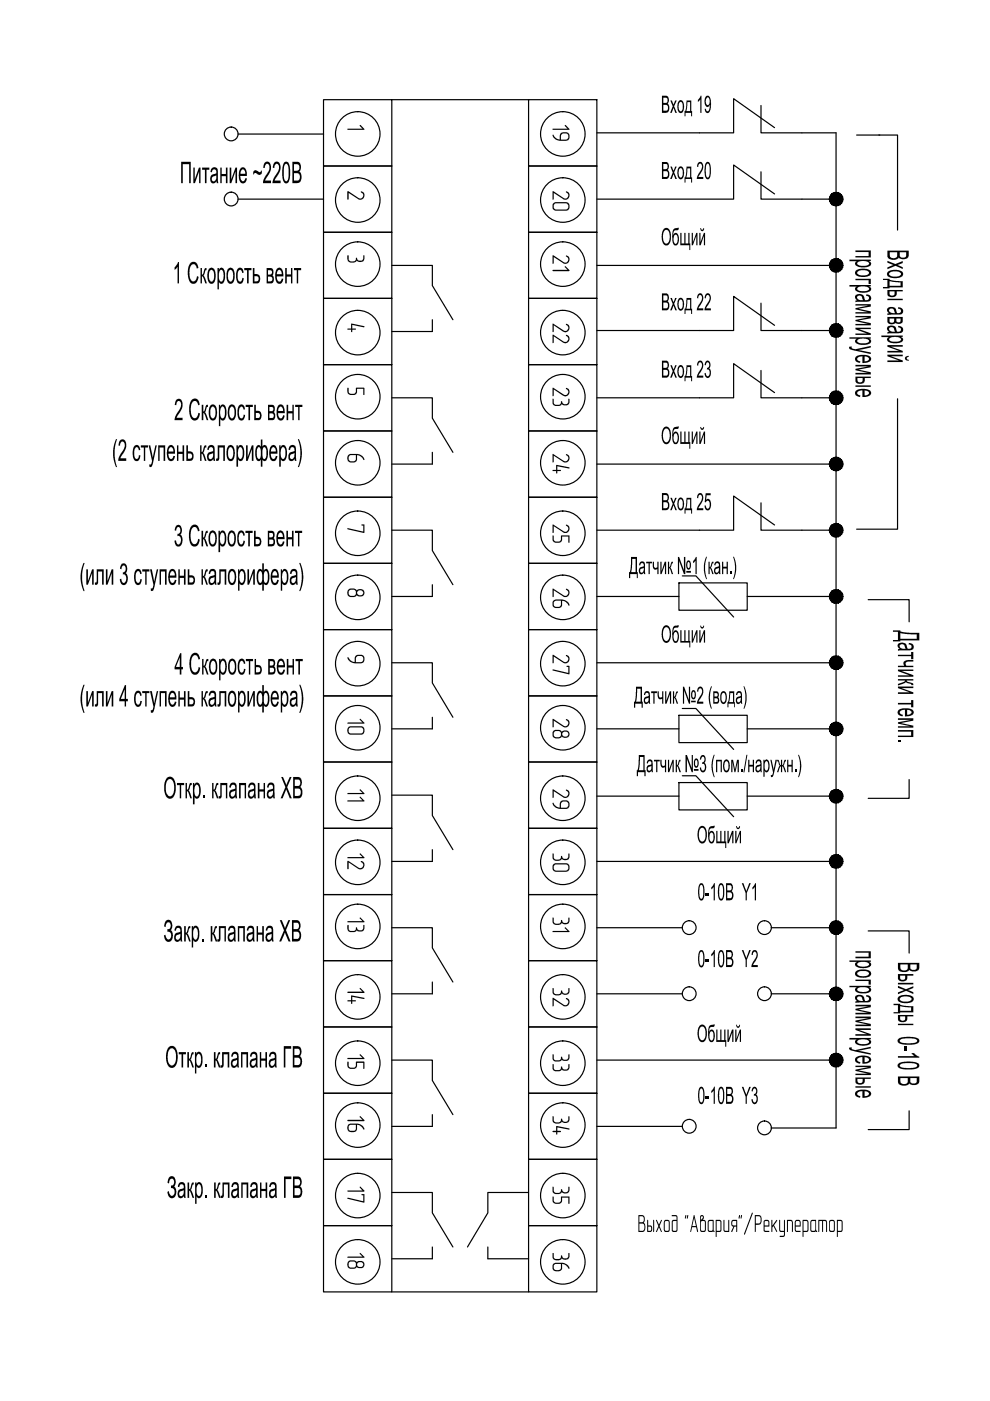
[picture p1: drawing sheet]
<svg xmlns="http://www.w3.org/2000/svg" width="210mm" height="297mm" viewBox="0 0 210 297" stroke-linecap="round" stroke-linejoin="round" font-family="sans-serif">
<!-- layer: 0 -->
<g fill="none" stroke="#000" stroke-width=".25">
<path d="M68.6 21.1h14.5v14.1h-14.5zM68.6 35.2h14.5v14h-14.5zM83.1 21.1h29M112.1 21.1h14.4v14.1h-14.4zM112.1 35.2h14.4v14h-14.4zM161.3 22.4v5.8h16v211M161.3 36.4v5.8h16M164.2 27.1l-8.7-6.2v7.3h-29M181.6 28.6h8.7v20.2M186.3 28.6h.1M68.6 49.2h14.5v14.1h-14.5zM83.1 56.3h8.6v4.3l4.3 7.2"/>
<path d="M112.1 49.2h14.4v14.1h-14.4zM126.5 56.3h50.8M164.2 41.1l-8.7-6.1v7.2h-29M68.6 63.3h14.5v14h-14.5zM68.6 77.3h14.5v14.1h-14.5zM91.7 67.8v2.5h-8.6M112.1 63.3h14.4v14h-14.4zM112.1 77.3h14.4v14.1h-14.4zM161.3 64.3v5.8h16M161.3 78.5v5.8h16M164.2 69l-8.7-6.2v7.3h-29M68.6 91.4h14.5v14h-14.5z"/>
<path d="M83.1 84.3h8.6v4.4l4.3 7.2M91.7 95.9v2.5h-8.6M112.1 91.4h14.4v14h-14.4zM126.5 98.4h50.8M164.2 83.2l-8.7-6.1v7.2h-29M190.3 84.6v27.6h-8.7M68.6 105.4h14.5v14h-14.5zM68.6 119.4h14.5v14.1h-14.5zM83.1 112.4h8.6v4.3l4.3 7.3M112.1 105.4h14.4v14h-14.4zM112.1 119.4h14.4v14.1h-14.4zM161.3 106.6v5.8h16"/>
<path d="M164.2 111.3l-8.7-6.1v7.2h-29M68.6 133.5h14.5v14h-14.5zM91.7 124v2.5h-8.6M112.1 133.5h14.4v14h-14.4zM126.5 126.5h17.4M143.9 123.6h14.5v5.8h-14.5zM144.7 122.1h2.8l8 8.7M158.4 126.5h18.9M184.1 127.1h8.7v4.7M68.6 147.5h14.5v14.1h-14.5zM83.1 140.5h8.6v4.3l4.3 7.3M91.7 152.1v2.4h-8.6"/>
<path d="M112.1 147.5h14.4v14.1h-14.4zM126.5 154.5h17.4M126.5 140.5h50.8M143.9 151.7h14.5v5.8h-14.5zM144.7 150.2h2.8l8 8.7M158.4 154.5h18.9M68.6 161.6h14.5v14h-14.5zM68.6 175.6h14.5v14.1h-14.5zM83.1 168.6h8.6v4.3l4.3 7.2M112.1 161.6h14.4v14h-14.4zM112.1 175.6h14.4v14.1h-14.4zM126.5 168.8h17.4"/>
<path d="M143.9 165.9h14.5v5.8h-14.5zM144.7 164.5h2.8l8 8.7M158.4 168.8h18.9M192.8 165.3v4h-8.7M68.6 189.7h14.5v14h-14.5zM83.1 196.7h8.6v4.3l4.3 7.2M91.7 180.1v2.5h-8.6M112.1 189.7h14.4v14h-14.4zM126.5 182.6h50.8M184.1 197.4h8.7v4.7M68.6 203.7h14.5v14h-14.5zM68.6 217.7h14.5v14.1h-14.5z"/>
<path d="M91.7 208.2v2.5h-8.6M112.1 203.7h14.4v14h-14.4zM112.1 217.7h14.4v14.1h-14.4zM68.6 231.8h14.5v14h-14.5zM83.1 224.8h8.6v4.3l4.3 7.2M91.7 236.3v2.5h-8.6M112.1 231.8h14.4v14h-14.4zM126.5 224.8h50.8M192.8 235.5v4h-8.7M68.6 245.8h14.5v14.1h-14.5zM68.6 259.9h14.5v14h-14.5zM83.1 252.8h8.6v4.3l4.3 7.3"/>
<path d="M112.1 245.8h14.4v14.1h-14.4zM112.1 259.9h14.4v14h-14.4zM112.1 252.8h-8.7v4.3l-4.3 7.3M83.1 273.9h29M91.7 264.4v2.5h-8.6M103.4 264.4v2.5h8.7"/>
<circle cx="75.9" cy="28.4" r="4.7"/>
<circle cx="119.3" cy="28.4" r="4.7"/>
<circle cx="75.9" cy="42.4" r="4.7"/>
<circle cx="75.9" cy="56" r="4.7"/>
<circle cx="119.3" cy="56" r="4.7"/>
<circle cx="119.3" cy="42.4" r="4.7"/>
<circle cx="75.9" cy="70.5" r="4.7"/>
<circle cx="119.3" cy="70.5" r="4.7"/>
<circle cx="75.9" cy="84.1" r="4.7"/>
<circle cx="75.9" cy="98.1" r="4.7"/>
<circle cx="119.3" cy="84.1" r="4.7"/>
<circle cx="119.3" cy="98.1" r="4.7"/>
<circle cx="75.9" cy="113.1" r="4.7"/>
<circle cx="119.3" cy="113.1" r="4.7"/>
<circle cx="75.9" cy="126.7" r="4.7"/>
<circle cx="119.3" cy="126.7" r="4.7"/>
<circle cx="75.9" cy="140.7" r="4.7"/>
<circle cx="75.9" cy="154.3" r="4.7"/>
<circle cx="119.3" cy="154.3" r="4.7"/>
<circle cx="119.3" cy="140.7" r="4.7"/>
<circle cx="75.9" cy="169.2" r="4.7"/>
<circle cx="119.3" cy="169.2" r="4.7"/>
<circle cx="75.9" cy="182.8" r="4.7"/>
<circle cx="75.9" cy="196.4" r="4.7"/>
<circle cx="119.3" cy="196.4" r="4.7"/>
<circle cx="119.3" cy="182.8" r="4.7"/>
<circle cx="75.9" cy="211.4" r="4.7"/>
<circle cx="119.3" cy="211.4" r="4.7"/>
<circle cx="75.9" cy="238.5" r="4.7"/>
<circle cx="75.9" cy="225.4" r="4.7"/>
<circle cx="119.3" cy="225.4" r="4.7"/>
<circle cx="119.3" cy="238.5" r="4.7"/>
<circle cx="75.9" cy="253.5" r="4.7"/>
<circle cx="119.3" cy="253.5" r="4.7"/>
<circle cx="75.9" cy="267.5" r="4.7"/>
<circle cx="119.3" cy="267.5" r="4.7"/>
</g>
<g fill="#000">
<path d="M38.4 34.3h2v4.5h-.3v-4h-1.4v4h-.3zM41 35.5h.3v2.5l.9-2.5h.3v3.3h-.3v-2.5l-.9 2.5h-.3zM42.9 35.5h1.5v.5h-.6v2.8h-.4v-2.8h-.5zM46.7 35.5h.3v1.4h.9v-1.4h.3v3.3h-.3v-1.4h-.9v1.4h-.3zM48.7 35.5h.3v2.5l.9-2.5h.4v3.3h-.4v-2.5l-.9 2.5h-.3zM53.8 36.3l.3-.2 .5 .2a.47 .47 0 0 0 .5 .2 .47 .47 0 0 0 .4-.4v.6l-.2 .3-.4 .1-.4-.3a.45 .45 0 0 0-.5-.1 .45 .45 0 0 0-.3 .4zM56.1 34.5l.4-.2h.5l.4 .6v1.2l-1.2 2.2h1.3v.5h-1.7l.1-.8 1.2-2.1-.1-.9a.5 .5 0 0 0-.6-.2 .5 .5 0 0 0-.3 .6v.2h-.3zM58.1 34.5l.4-.2h.4l.6 .7-.1 1.3-1.2 2h1.3v.5h-1.7l.1-.8 1.2-1.9v-.9a.48 .48 0 0 0-.6-.5 .48 .48 0 0 0-.3 .7v.2h-.4zM73.7 27.3h3.1l-.5-.6 .1-.2 .9 .9-3.6 .1zM117.2 27.3h3.1l-.5-.6 .1-.2 .8 .9-3.5 .1zM142.1 21.3h.4l.3 .9 .3-.9h.4l-.6 1.2 .6 1.4h-.3l-.4-1-.4 1h-.3l.5-1.4zM142.1 35.3h.4l.3 1 .3-1h.4l-.6 1.2 .6 1.4h-.3l-.4-1-.4 1h-.3l.5-1.3z"/>
<path d="M148.5 20.3h.2v3.6h-.2v-2.8l-.5 .5v-.5zM148.1 34.5l.6-.2 .4 .8-.1 .8-.9 1.6h1v.4h-1.4l.2-.7 .8-1.3 .1-.8a.41 .41 0 0 0-.5-.4 .41 .41 0 0 0-.2 .6v.1h-.3zM40.4 55.8l.4-.3 .6 .1 .4 .4 .3 .7v.1l-.4 .2-.3-.9-.5-.1-.3 .2-.4 .8v1.5l.4 1 .2 .2 .4-.1 .4-.3 .2-.8 .3 .2-.3 1.1-.6 .4-.7-.2-.6-1.1-.1-1.9zM42.5 56.8h.3v1.4l.3-.1 .2-.8a.41 .41 0 0 1 .5-.5v.5l-.3 .1-.1 .7a.4 .4 0 0 0-.2 .3 .4 .4 0 0 0 .2 .4l.5 1.3h-.4l-.6-1.5h-.1v1.5h-.3zM50.4 57l.4-.3 .5 .2 .4 .8-.4 .1a.47 .47 0 0 0-.5-.6 .47 .47 0 0 0-.4 .6l.1 1.4a.46 .46 0 0 0 .5 .5 .46 .46 0 0 0 .4-.6v-.2l.3 .1-.2 .7-.2 .3-.6 .2-.4-.3-.2-1v-.9zM51.8 56.8h1.5v.5h-.6v2.8h-.3v-2.8h-.6zM60.5 56.8h.3v1.4h.9v-1.4h.3v3.3h-.3v-1.5h-.9v1.5h-.3zM62.3 56.8h1.6v.5h-.7v2.8h-.3v-2.8h-.6zM73.7 40.5l2.6 1.6 .4-.1 .3-.3v-.5l-.2-.3a.21 .21 0 0 1-.3-.1 .21 .21 0 0 1 .1-.3 .21 .21 0 0 1 .3 .2l.3 .3 .1 .6-.5 .6-.8 .1-2.1-1.4v1.3l-.2 .1zM73.7 54.2h.2v.7a.51 .51 0 0 0 .5 .5h.5a.61 .61 0 0 0 .6-.7h.2a.51 .51 0 0 0 .6 .6l.5-.1 .2-.3v-.7h.3v.7l-.4 .5-.7 .2-.6-.3-.1 .2-.5 .2h-.7l-.5-.4zM117.2 40.6l.1-.1 2.4 1.6 .5-.1 .3-.5-.1-.4-.4-.4a.36 .36 0 0 1 .4-.1 .36 .36 0 0 1 .2 .3l.1 .9-.6 .5h-.6l-2.1-1.4v1.3l-.2 .1zM117.2 54.2l.1-.1 2.4 1.6 .5-.1 .3-.5-.1-.4-.4-.4a.36 .36 0 0 1 .4-.1 .36 .36 0 0 1 .2 .3l.1 .8-.6 .6h-.6l-2.1-1.4v1.3l-.2 .1z"/>
<path d="M117.2 57.2h3.1l-.6-.6 .2-.2 .8 1-3.4 .1zM144.2 49.4h.3v2.2h.6v-2.2h.2v2.2h.6v-2.2h.3l.2 3.6h-.3v-1h-1.9zM146.7 49.4h.2v2l.7-2h.3v2.6h-.3v-2l-.7 2h-.2zM181.4 53.1h3.2v1.5h-3.2v-.3h2.8v-.9h-2.8zM181.4 59.1h3.2v1.1h-.4v-.8h-2.8zM188.1 55.3l1.7 .7 1.6-.7v.5l-1.1 .4 1.1 .5v.3l-1.5-.6-1.8 .7v-.4l1.3-.5-1.3-.5zM37.7 55.6h.2v4.5h-.3v-3.5l-.6 .6v-.5zM74.4 68.6l2.8 .5 .1 .2-.2 .1-2.4-.5v.8h.7l.1 .2h-.8v.4l-.2 .1-.1-.5h-.7l-.1-.1 .1-.1h.7zM117.2 68.6l2.6 1.6a.69 .69 0 0 0 .7-.6 .69 .69 0 0 0-.5-.8l.1-.2 .3 .2 .3 .5v.5l-.4 .5-.7 .1-2.2-1.4v1.3l-.2 .1zM117.2 71l2.6 1.5a.69 .69 0 0 0 .7-.6 .69 .69 0 0 0-.5-.8l.1-.1 .3 .1 .3 .5v.6l-.4 .5-.3 .1-.5-.1-2.1-1.4v1.3l-.2 .1zM142.1 63.2h.4l.3 .9 .3-.9h.4l-.6 1.2 .6 1.4h-.3l-.4-1-.4 1h-.3l.5-1.4zM148.1 62.3l.6-.1 .4 .8-.1 .8-.9 1.6h1v.4h-1.4l.2-.7 .8-1.4 .1-.7a.42 .42 0 0 0-.5-.4 .42 .42 0 0 0-.2 .6h-.3z"/>
<path d="M148.1 76.6l.6-.1 .4 .7-.1 .8-.9 1.6h1v.5h-1.4l.2-.8 .8-1.3 .1-.8a.42 .42 0 0 0-.5-.3 .42 .42 0 0 0-.2 .6h-.3zM149.7 76.6l.4-.2 .4 .4 .1 .8-.3 .5 .4 .5v.8l-.3 .6-.2 .2-.5-.2-.3-.9h.2l.1 .3a.37 .37 0 0 0 .5 .4 .37 .37 0 0 0 .2-.5l-.1-.8-.4-.1v-.4l.4-.3 .1-.4a.38 .38 0 0 0-.4-.5 .38 .38 0 0 0-.3 .6h-.3zM149.7 62.3l.6-.1 .4 .6-.1 1-.9 1.6h1v.4h-1.3l.1-.7 .9-1.5v-.7a.41 .41 0 0 0-.5-.3 .41 .41 0 0 0-.2 .5v.2l-.3-.1zM180.1 73.5h.5a.46 .46 0 0 0 .1 .4 .46 .46 0 0 0 .5 .1l3.4-.7v.4l-2.6 .5 2.6 .5v.4l-4.1-1a.41 .41 0 0 1-.4-.2 .41 .41 0 0 1 0-.4zM181.4 64.5h3.2v.5l-2.6 .5 2.6 .5v.5h-3.2v-.3h2.6l-2.6-.6v-.3l2.7-.5h-2.7zM181.4 67h3.2v.5l-2.6 .5 2.6 .5v.5h-3.2v-.3h2.6l-2.6-.6v-.3l2.7-.5h-2.7zM181.4 69.5h3.2v.3h-2.5l2.5 .9v.3h-3.2v-.3h2.4l-2.4-.9zM181.4 77.4h3.2v.5l-2.6 .5 2.6 .5v.5h-3.2v-.3h2.6l-2.6-.6v-.3l2.7-.5h-2.7zM188.1 73.2h3.3v.3h-2.5l2.5 .9v.3h-3.3v-.3h2.5l-2.5-.9zM24.6 93.1h.2l-.4 1.8-.1 1.9 .5 2.2h-.2l-.2-.3-.4-2v-1.6zM25.5 93.3l.3-.2 .5 .1 .3 .3 .2 .6-.2 1.2-1.1 1.9h1.3v.5h-1.7l.1-.8 1.2-2.1-.1-.9a.5 .5 0 0 0-.6-.2 .5 .5 0 0 0-.2 .6v.2h-.4l.1-.8zM28.5 94.5l.4-.2 .5 .2 .3 .9-.3 .1v-.2a.46 .46 0 0 0-.6-.4 .46 .46 0 0 0-.3 .6v1.3a.47 .47 0 0 0 .6 .5 .47 .47 0 0 0 .3-.7v-.1l.4 .1-.3 .9-.3 .3-.5-.1-.4-.6-.2-.7 .1-1.3z"/>
<path d="M29.9 94.4h1.5v.5h-.6v2.8h-.3v-2.8h-.6zM31.5 94.4h.3l.6 2.7 .5-2.7h.3l-.8 4.1a.43 .43 0 0 1-.2 .5 .43 .43 0 0 1-.5-.1l-.1-.5a.49 .49 0 0 0 .6-.6zM33.5 94.4h1.5v3.3h-.3v-2.8h-.9v2.8h-.3zM37.5 94.4h.3v1.4h.9v-1.4h.3v3.3h-.3v-1.5h-.9v1.5h-.3zM37.4 84.7l.3-.1h.5l.3 .3 .2 .5-.1 1.2-1.2 2h1.3v.5h-1.7l.1-.8 1.1-1.8 .2-.7-.1-.4a.5 .5 0 0 0-.6-.4 .5 .5 0 0 0-.3 .7v.2h-.3l.1-.8zM40.5 84.9l.6-.4h.5l.5 .4 .2 .8-.3 .3-.2-.7-.3-.3-.6 .1-.3 .6-.2 1.4 .4 1.3 .6 .3 .4-.3 .3-.9 .3 .1-.3 1.1-.6 .5-.8-.2-.5-1.1-.1-1.7zM42.4 94.4h.3v1.5l.3-.2 .2-.9a.45 .45 0 0 1 .5-.4v.5l-.3 .1-.1 .6a.38 .38 0 0 0-.2 .4 .38 .38 0 0 0 .2 .3l.5 1.4h-.4l-.6-1.5-.1 1.5h-.3zM42.8 85.8h.3v1.4l.3-.1 .1-.6a.66 .66 0 0 1 .6-.7v.5a.59 .59 0 0 0-.4 .8l-.3 .3 .4 .5 .4 1.2h-.4l-.4-1.2-.3-.3v1.5h-.3zM46.2 94.4h1.5v3.3h-.4v-2.8h-.8v2.3a.49 .49 0 0 1-.7 .5v-.4a.42 .42 0 0 0 .4-.3 .42 .42 0 0 0 0-.4zM50.7 86l.4-.3 .5 .2 .4 .9h-.4a.47 .47 0 0 0-.5-.6 .47 .47 0 0 0-.4 .6l-.1 .8 .2 .7a.44 .44 0 0 0 .5 .4 .44 .44 0 0 0 .3-.6l.1-.2 .3 .1-.4 1-.5 .2-.5-.4-.3-.8v-1.1zM52.1 85.8h1.5v.5h-.6v2.8h-.3v-2.8h-.6zM52.2 94.4h.3v2.5l.9-2.5h.3v3.3h-.3v-2.5l-.9 2.5h-.3z"/>
<path d="M60.8 85.8h.3v1.4h.9v-1.4h.3v3.3h-.3v-1.5h-.9v1.5h-.3zM62.6 85.8h1.5v.5h-.6v2.8h-.3v-2.8h-.6zM63.1 93.1h.3l.2 .4 .4 2.2-.1 1.7-.5 1.6h-.3l.5-1.6 .1-1.9-.2-1.4zM73.7 82.2l.2 .1 .1 1 .3 .2h.7l.5-.4v-.9h1.6l.2 .1v1.4h-.3v-1.3h-1.3v.8l-.2 .4-.3 .1h-1.1l-.4-.5zM117.2 82.2l2.6 1.5a.69 .69 0 0 0 .7-.5 .69 .69 0 0 0-.5-.8l.1-.2 .3 .2 .3 .5v.5l-.4 .5-.7 .1-2.2-1.4v1.3l-.2 .1zM117.2 96.3l.1-.1 2.4 1.6 .5-.1 .3-.4-.1-.5-.4-.4a.36 .36 0 0 1 .4-.1 .36 .36 0 0 1 .2 .3l.1 .9-.6 .6-.7-.1-2-1.4v1.3l-.2 .2zM117.9 98.6l2.8 .5v.2l-2.5-.4v.7h.7v.2l-.7 .1v.4l-.2 .1-.1-.5-.7-.1v-.2h.7zM117.2 84.6h.2l.1 1.1 .2 .1h.8a.51 .51 0 0 0 .4-.7h.3a.51 .51 0 0 0 .5 .6l.6-.1 .2-.3v-.7h.2v.8l-.2 .4-.3 .2-.8-.1a.26 .26 0 0 0-.4-.2 .26 .26 0 0 0-.2 .3l-1.1 .1-.3-.2-.2-.3zM142.1 77.4h.4l.3 1 .3-1h.4l-.6 1.3 .6 1.4h-.3l-.4-1-.4 1h-.3l.5-1.4zM144.2 91.5h.3v2.2h.6v-2.2h.2v2.2h.6v-2.2h.3l.2 3.6h-.3v-1h-1.9zM146.7 91.5h.2v2l.7-2h.3v2.6h-.3v-2l-.7 2h-.2zM37.4 111.5l.5-.2 .5 .4 .2 1-.4 .7 .3 .2 .2 .6-.1 1-.5 .6-.5 .1-.3-.3-.3-1h.3l.1 .4a.49 .49 0 0 0 .6 .4 .49 .49 0 0 0 .3-.7v-.6a.47 .47 0 0 0-.7-.4v-.5l.5-.2 .1-.8a.42 .42 0 0 0-.5-.5 .42 .42 0 0 0-.3 .6v.2h-.4z"/>
<path d="M40.6 111.6l.4-.4h.5l.5 .4 .3 .8-.3 .3-.3-.8-.3-.2h-.3l-.3 .2-.3 .7-.1 1.7 .2 .6 .3 .4h.7l.2-.4 .2-.7 .3 .2-.3 1.1-.5 .4-.8-.1-.3-.4-.3-.8v-1.6l.1-.7zM42.7 112.5h.4v1.5l.2-.1 .2-.8a.51 .51 0 0 1 .5-.6v.5h-.2l-.2 .8a.33 .33 0 0 0-.2 .4 .33 .33 0 0 0 .2 .2l.5 1.4h-.3l-.6-1.5-.1 1.5h-.4zM50.6 112.7l.5-.2 .5 .1 .3 .9h-.3a.46 .46 0 0 0-.5-.6 .46 .46 0 0 0-.4 .6l-.1 .9 .1 .6a.44 .44 0 0 0 .6 .4 .44 .44 0 0 0 .3-.6v-.2l.3 .1v.5l-.3 .5-.3 .2-.6-.1-.4-1.1v-1.1zM52 112.5h1.6v.5h-.6v2.8h-.4v-2.8h-.6zM60.7 112.5h.4v1.4h.8v-1.4h.3v3.3h-.3v-1.4h-.8v1.4h-.4zM62.5 112.5h1.6v.5h-.6v2.8h-.3v-2.8h-.7zM73.7 112l3.3 .7v-1.3h-.3l-.1-.2h.6l.1 1.7-.2 .1-3.3-.8zM117.2 111.2h.1l2.4 1.5h.5l.3-.5-.1-.5-.4-.3a.31 .31 0 0 1 .3-.1 .31 .31 0 0 1 .3 .2l.1 .4v.5l-.6 .6-.7-.1-2-1.3v1.3l-.2 .1zM117.2 113.6h.2v.8l.2 .3 .9 .1 .4-.4 .1-.8 1.7-.1v1.5h-.2v-1.2h-1.3v.7l-.2 .4-.4 .2-1-.1-.4-.5zM137 119.1h1.2v.3h-.4v2.3h-.3v-2.3h-.5zM138.4 119.1h.3v.9a.4 .4 0 0 0 .2 .4 .4 .4 0 0 0 .5-.1v-1.2h.2v2.6h-.2v-1l-.6 .1-.4-.4zM140 119.1h.3v2l.6-2h.3v2.6h-.2v-2l-.7 2h-.3z"/>
<path d="M141.6 119.1h.3v1.1l.2-.1 .3-1h.3v.3l-.2 .1-.2 .5a.49 .49 0 0 0 .1 .8l.3 .9h-.3l-.5-1.2v1.2h-.3zM142.1 105.6h.4l.3 .8 .3-.8h.4l-.6 1.2 .6 1.4h-.3l-.4-1.1-.4 1.1h-.3l.5-1.4zM148 104.7l.6-.2 .5 .6-.1 1-.9 1.7h1v.4h-1.4l.1-.7 .9-1.3 .2-.6-.1-.5-.3-.2-.3 .1-.1 .6h-.3zM149.6 104.6h1.1v.4h-.9l-.1 1 .6-.2 .3 .4 .2 1-.3 .7a.63 .63 0 0 1-.8 .2 .63 .63 0 0 1-.3-.7v-.2h.3v.4a.4 .4 0 0 0 .6 .2 .4 .4 0 0 0 .2-.5v-.7l-.2-.3a.34 .34 0 0 0-.4-.1 .34 .34 0 0 0-.2 .3l-.3-.1zM150.2 119.1h.3v1.1h.1l.2-.7a.38 .38 0 0 1 .5-.4v.3l-.2 .1-.2 .6a.36 .36 0 0 0 0 .6l.4 1h-.3l-.5-1.2v1.2h-.3zM153.1 119.1h.2v1.1h.8v-1.1h.2v2.6h-.2v-1.2h-.8v1.2h-.2zM17.7 119.4h.2l-.4 1.8-.1 1.8 .5 2.3h-.2l-.2-.5-.4-1.9 .1-1.8zM18.3 120.7h.3v2.5l.9-2.5h.4v3.3h-.4v-2.5l-.9 2.5h-.3zM20.5 120.7h1.5v3.3h-.4v-2.8h-.8v2.3a.49 .49 0 0 1-.7 .5v-.5a.41 .41 0 0 0 .4-.2 .41 .41 0 0 0 0-.4zM22.5 120.7h.3v2.5l.9-2.5h.3v3.3h-.3v-2.5l-.9 2.5h-.3zM25.8 119.6l.2-.2h.4l.3 .3 .3 .7-.1 .9a.29 .29 0 0 0-.2 .3 .29 .29 0 0 0 .2 .2l.2 1.1-.4 .9-.3 .3-.5-.1-.4-.6-.1-.6 .3-.1 .1 .4a.49 .49 0 0 0 .6 .5 .49 .49 0 0 0 .3-.7l-.1-.8a.39 .39 0 0 0-.6-.3v-.5l.5-.2 .1-.7a.44 .44 0 0 0-.4-.5 .44 .44 0 0 0-.4 .6v.2l-.4-.1zM28.8 120.8l.3-.2 .5 .1 .3 .4 .1 .5-.3 .1v-.1a.45 .45 0 0 0-.5-.5 .45 .45 0 0 0-.4 .5v1.6a.46 .46 0 0 0 .6 .4 .46 .46 0 0 0 .3-.6l.1-.2h.3l-.2 .8-.3 .4-.5 .1-.3-.3-.3-.8-.1-1 .2-.8z"/>
<path d="M30.2 120.7h1.5v.5h-.6v2.8h-.3v-2.8h-.6zM31.8 120.7h.4l.5 2.7 .5-2.7h.3l-.9 4.2a.41 .41 0 0 1-.2 .3 .41 .41 0 0 1-.4 0v-.5a.42 .42 0 0 0 .4-.1 .42 .42 0 0 0 .1-.4zM33.8 120.7h1.5v3.3h-.3v-2.8h-.9v2.8h-.3zM37.8 120.7h.3v1.4h.9v-1.4h.3v3.3h-.3v-1.5h-.9v1.5h-.3zM42.7 120.7h.3v1.4l.3-.1 .1-.7a.52 .52 0 0 1 .6-.6v.4a.83 .83 0 0 0-.5 .9 .29 .29 0 0 0-.1 .3 .29 .29 0 0 0 .2 .3l.5 1.4h-.4l-.4-1.3-.2-.3-.1 1.6h-.3zM42.9 139.7h.3v1.5l.2-.2 .2-.9a.45 .45 0 0 1 .6-.4v.5l-.3 .1-.2 .8-.3 .2 .4 .4 .4 1.3h-.3l-.5-1.3-.2-.2v1.5h-.3zM46.5 120.7h1.5v3.3h-.4v-2.8h-.8v2.3a.49 .49 0 0 1-.7 .5l.1-.5a.41 .41 0 0 0 .3-.6zM52.1 139.7h1.6v.5h-.6v2.8h-.3v-2.8h-.7zM52.5 120.7h.3v2.5l.9-2.5h.3v3.3h-.3v-2.5l-.9 2.5h-.3zM60.8 139.7h.3v1.4h.9v-1.4h.3v3.3h-.3v-1.5h-.9v1.5h-.3zM62.7 139.7h1.5v.5h-.6v2.8h-.3v-2.8h-.6zM63.5 119.4h.2l.3 .7 .3 1.9-.1 1.7-.5 1.6h-.2v-.1l.4-1.6 .1-1.9z"/>
<path d="M117.2 124.8h.1l2.4 1.5h.5l.3-.5-.1-.5-.4-.3a.31 .31 0 0 1 .3-.1 .31 .31 0 0 1 .3 .2l.1 .3v.6l-.6 .6-.7-.1-2-1.3v1.3l-.2 .1zM144.2 133.6h.3v2.3h.6v-2.3h.2v2.3h.6v-2.3h.3v2.3h.2v1.4h-.3v-1.1h-1.9zM146.7 133.6h.2v2l.7-2h.3v2.6h-.3v-1.9l-.7 1.9h-.2zM147.5 118.1h.2v3.6h-.2v-2.8l-.5 .5v-.4zM149.7 118h.2l-.4 1.4v1.6l.4 1.8h-.2l-.5-1.8 .1-1.6zM154.8 121.2h.3v.5h-.3zM155.4 118l.3 .3 .4 1.6v1.4l-.5 1.5-.2-.1 .4-1.1v-1.7zM190.4 141.2h1.3l-.1-.8 .5-.4 1.5-.1v.4h-1.1a.5 .5 0 0 0-.5 .3 .5 .5 0 0 0 .2 .6h1.4v.2h-3.2zM190.4 138.8h2.8v-.6h.4v1.6h-.4v-.7h-2.8zM17.7 145.2l.2 .1-.4 1.7-.1 1.9 .5 2.2h-.2l-.2-.5-.4-1.9 .1-1.7zM18.3 146.5h.3v2.5l.9-2.5h.4v3.3h-.4v-2.5l-.9 2.5h-.3zM20.5 146.5h1.5v3.3h-.4v-2.8h-.8v2.4a.45 .45 0 0 1-.2 .4 .45 .45 0 0 1-.5 0v-.5a.41 .41 0 0 0 .4-.2 .41 .41 0 0 0 0-.4z"/>
<path d="M22.5 146.5h.3v2.5l.9-2.5h.3v3.3h-.3v-2.5l-.9 2.5h-.3zM28.8 146.6l.7-.2 .3 .3 .2 .8h-.3a.48 .48 0 0 0-.4-.6 .48 .48 0 0 0-.5 .6v1.5a.48 .48 0 0 0 .7 .3 .48 .48 0 0 0 .2-.7h.4l-.3 1-.4 .3-.4-.1-.4-.5-.2-.8 .1-1.3zM30.2 146.5h1.5v.5h-.6v2.8h-.3v-2.8h-.6zM31.8 146.5h.4l.5 2.7 .5-2.7h.3l-.9 4.2a.41 .41 0 0 1-.2 .4 .41 .41 0 0 1-.4 0v-.5a.4 .4 0 0 0 .4-.1 .4 .4 0 0 0 .1-.5zM33.8 146.5h1.5v3.3h-.3v-2.8h-.9v2.8h-.3zM37.8 146.5h.3v1.4h.9v-1.4h.3v3.3h-.3v-1.4h-.9v1.4h-.3zM40.7 138.7l.5-.3h.4l.5 .4 .3 .7v.2l-.3 .1-.3-.7-.6-.2-.4 .3-.2 .5-.1 1.7 .4 1 .6 .2 .4-.4 .2-.8 .4 .2-.3 1-.6 .5h-.5l-.4-.3-.5-1.1v-1.7l.2-.9zM42.7 146.5h.3v1.4l.3-.1 .2-.8a.4 .4 0 0 1 .5-.5v.5a.83 .83 0 0 0-.5 .8 .29 .29 0 0 0-.1 .3 .29 .29 0 0 0 .2 .3l.5 1.4h-.4l-.4-1.3-.2-.2-.1 1.5h-.3zM46.5 146.5h1.5v3.3h-.4v-2.8h-.8v2.4a.47 .47 0 0 1-.7 .4l.1-.5a.41 .41 0 0 0 .3-.6zM50.8 139.8l.4-.2 .5 .2 .3 .9-.3 .1v-.2a.46 .46 0 0 0-.6-.5 .46 .46 0 0 0-.3 .7v1.3a.47 .47 0 0 0 .6 .5 .47 .47 0 0 0 .3-.7v-.1l.3 .1-.2 .9-.4 .3-.5-.1-.4-.6-.1-.7 .1-1.3zM52.5 146.5h.3v2.5l.9-2.5h.3v3.3h-.3v-2.5l-.9 2.5h-.3zM63.5 145.2h.2l.3 .7 .3 1.9-.2 1.9-.4 1.4h-.2v-.1l.4-1.5 .1-2z"/>
<path d="M73.7 153.2h3.1l-.5-.6 .1-.2 .9 .9-3.6 .1zM117.2 138.8l2.5 1.6 .5-.1 .3-.5-.1-.4-.4-.4a.36 .36 0 0 1 .4-.1 .36 .36 0 0 1 .2 .3l.1 .3v.6l-.6 .5-.7-.1-2-1.3v1.3l-.1 .1h-.1zM117.2 142l3.3 .7v-1.3h-.3l-.1-.2h.6v1.7l-3.5-.7zM117.2 152.5l.1-.1 2.4 1.6 .5-.1 .3-.5-.1-.4-.4-.4a.36 .36 0 0 1 .4-.1 .36 .36 0 0 1 .2 .3l.1 .2v.7l-.6 .5-.7-.1-2-1.3v1.3l-.1 .1h-.1zM138.1 146.6h1.2v.4h-.5v2.2h-.3v-2.2h-.4zM139.4 146.6h.3v.9a.37 .37 0 0 0 .2 .4 .37 .37 0 0 0 .5-.1v-1.2h.2v2.6h-.2v-1.1l-.6 .2-.3-.3zM141 146.6h.3v2l.7-2h.3v2.6h-.3v-2l-.7 2h-.3zM142.7 146.6h.2v1.1l.2-.1 .2-.8 .4-.2v.4h-.2l-.1 .6a.3 .3 0 0 0-.2 .3 .3 .3 0 0 0 .2 .2l.4 1.1h-.3l-.5-1.2-.1 1.2h-.2zM148 145.9l.6-.3 .4 .4v1.2l-.9 1.6h1v.4h-1.3l.1-.7 .8-1.3 .1-.9a.39 .39 0 0 0-.4-.4 .39 .39 0 0 0-.3 .5v.3l-.3-.1zM150.8 145.5l.1 .1-.3 1.2-.1 1.3 .4 2.2h-.1l-.2-.3-.3-1.7v-1.4zM157.6 145.5h.2l.5 1.7v1.7l-.5 1.4h-.2l.4-1.4v-1.7zM190.4 156.9h.6v.3h-.6z"/>
<path d="M190.4 142h3.2v.3h-2.5l2.5 .8v.4h-3.2v-.3h2.4l-2.4-.9zM190.4 144h3.2v.3h-1.4a.9 .9 0 0 0 1 .5 .4 .4 0 0 1 .4 .5h-.4a.78 .78 0 0 0-.8-.5 .31 .31 0 0 0-.3-.2 .31 .31 0 0 0-.3 .2l-1.4 .5v-.3l1.1-.4 .4-.3h-1.5zM190.4 145.6h3.2v.3h-2.5l2.5 .9v.3h-3.2v-.3h2.4l-2.4-.9zM190.4 152.3h3.2v.5l-2.6 .5 2.6 .6v.4h-3.2v-.3h2.6l-2.6-.6v-.3l2.7-.5h-2.7zM190.4 149h2.8v-.6h.4v1.6h-.4v-.6h-2.8zM190.4 154.8h3.2v1.5h-3.2v-.3h2.8v-.9h-2.8zM37.5 166h1.5v.5h-.6v2.8h-.3v-2.8h-.6zM39.3 166h.3v1.4a1.01 1.01 0 0 0 .5-1l.3-.4h.3v.4a.75 .75 0 0 0-.5 .9l-.2 .3 .3 .4 .4 1.3h-.3l-.5-1.3-.2-.3-.1 1.6h-.3zM43 168.6h.4v.7h-.4zM45 166h.3v1.4l.2-.1 .2-.6a.55 .55 0 0 1 .6-.7v.4l-.3 .1-.2 .8a.31 .31 0 0 0-.2 .3 .31 .31 0 0 0 .2 .3l.5 1.4h-.3l-.4-1.3-.3-.3v1.6h-.3zM46.7 166h1.5v3.3h-.3v-2.8h-.9v2.2a.47 .47 0 0 1-.1 .5 .47 .47 0 0 1-.5 .1v-.5a.41 .41 0 0 0 .3-.6zM50.7 166h1.5v3.3h-.3v-2.8h-.9v2.8h-.3z"/>
<path d="M54.7 166h.3v1.4h.9v-1.4h.3v3.3h-.3v-1.5h-.9v1.5h-.3zM59.6 164.7h.4l.7 1.8 .7-1.8h.4l-.9 2.2 1 2.4h-.5l-.7-1.9-.8 1.9h-.4l1-2.4zM73.7 168.2l3.1-.1-.5-.6 .1-.1 .9 .9-3.6 .1zM73.7 169.7h3.1l-.5-.6 .1-.2 .9 1h-3.6zM117.2 167.4h.1l2.4 1.5 .5-.1 .3-.4-.1-.5-.4-.3a.36 .36 0 0 1 .4-.1 .36 .36 0 0 1 .2 .2l.1 .9-.6 .6-.6-.1-2.1-1.4v1.4l-.2 .1zM138.7 161.1h1.2v.3h-.5v2.3h-.3v-2.3h-.4zM140 161.1h.3v.8a.38 .38 0 0 0 .2 .5 .38 .38 0 0 0 .5-.1v-1.2h.2v2.6h-.2v-1l-.5 .1-.4-.3zM141.6 161.1h.3v2l.7-2h.2v2.6h-.2v-2l-.7 2h-.3zM143.3 161.1h.2v1.1l.2-.2 .2-.5a.34 .34 0 0 1 .4-.4v.3l-.2 .1-.2 .5a.33 .33 0 0 0-.1 .3 .33 .33 0 0 0 .2 .3l.4 1.1h-.3l-.5-1.2-.1 1.2h-.2zM148.6 160.3l.3-.2 .5 .1 .2 .5v.7a.33 .33 0 0 0-.2 .3 .33 .33 0 0 0 .2 .3l.1 .8-.3 .8-.2 .2-.5-.1-.3-.5v-.5h.2l.1 .3a.4 .4 0 0 0 .5 .4 .4 .4 0 0 0 .3-.6l-.1-.5a.38 .38 0 0 0-.5-.3v-.4l.4-.3 .1-.5a.36 .36 0 0 0-.4-.4 .36 .36 0 0 0-.3 .5l-.1 .2-.2-.1zM151.3 160.1l.2-.1-.3 1.3-.1 1.4 .4 2.1h-.1l-.2-.3-.4-1.7 .1-1.5zM151.8 161.1h1.2v2.6h-.2v-2.3h-.7v2.3h-.3z"/>
<path d="M151.9 176.2h.2v2.2h.6v-2.2h.3v2.2h.6v-2.2h.2l.2 3.6h-.2v-1h-1.9zM154.2 176.2h.3v2l.7-2h.3v2.6h-.2v-2l-.8 2h-.3zM155 161.1h.4l.4 2.1 .5-2.1h.3v2.6h-.2v-2.1l-.5 2.1h-.2l-.4-2.2v2.2h-.3zM157.1 163.2h.3v.5h-.3zM158.3 160h.2l-.7 3.8h-.2zM158.6 161.1h.3v1.1h.7v-1.1h.3v2.6h-.3v-1.2h-.7v1.2h-.3zM163.3 161.1h.3l.4 2.1 .4-2.1h.3l-.7 3.3a.34 .34 0 0 1-.5 .3l-.1-.4a.43 .43 0 0 0 .5-.6zM164.8 161.1a.8 .8 0 0 1 .6 1l.2 .1v-1.1h.2v1.1l.2-.1 .3-.9 .3-.1v.3l-.2 .1-.1 .5a.44 .44 0 0 0 0 .7l.4 1h-.3l-.5-1.2-.1 1.2h-.2v-1.2l-.2 .2-.4 1h-.3l.4-1.1a.38 .38 0 0 0 0-.6l-.1-.5-.2-.1zM166.9 161.1h.2v1.1h.7v-1.1h.3v2.6h-.3v-1.2h-.7v1.2h-.2zM168.5 163.2h.3v.5h-.3zM169.2 160h.2l.2 .7 .3 1.4-.1 1.5-.4 1.2-.2-.1 .3-1 .1-1.4zM35.2 195.2l.4-.2 .6 .2 .3 .9v.7a.41 .41 0 0 0 0 .7l.2 .9-.3 1-.5 .3-.5-.1-.5-.5-.2-.8 .4-.1 .2 .7a.6 .6 0 0 0 .8 .1 .6 .6 0 0 0 .2-.7l-.2-.6-.6-.2v-.5a.78 .78 0 0 0 .7-.6 .78 .78 0 0 0-.3-.8h-.2a.81 .81 0 0 0-.6 1l-.3-.2v-.3z"/>
<path d="M39 196.4h.4v1.4l.2-.1 .2-.6a.6 .6 0 0 1 .6-.7v.4a.67 .67 0 0 0-.5 .8 .56 .56 0 0 0 .2 .9l.3 1.1h-.3l-.4-1.2-.3-.3v1.5h-.4zM42.8 199h.3v.6h-.3zM44.7 196.4h.3v1.4l.2-.1 .2-.7a.49 .49 0 0 1 .6-.6v.4l-.3 .1-.2 .7a.49 .49 0 0 0 .1 .8l.5 1.2h-.4l-.4-1.2-.2-.3-.1 1.5h-.3zM46.4 196.4h1.5v3.2h-.3v-2.8h-.8l-.1 2.4a.43 .43 0 0 1-.2 .4 .43 .43 0 0 1-.4 0v-.4a.38 .38 0 0 0 .4-.3 .38 .38 0 0 0-.1-.4zM50.4 196.4h1.5v3.2h-.3v-2.8h-.9v2.8h-.3zM54.4 196.4h.3v1.3h.9v-1.3h.3v3.2h-.3v-1.4h-.9v1.4h-.3zM59.3 195.1h.4l.7 1.7 .7-1.7h.4l-.9 2.1 1 2.4h-.4l-.8-1.9-.8 1.9h-.4l1-2.4zM73.7 182.6l.1-.1 2.5 1.6 .5-.2 .2-.4v-.3l-.2-.3a.21 .21 0 0 1-.3-.1 .21 .21 0 0 1 .1-.3 .21 .21 0 0 1 .3 .2l.3 .3 .1 .6-.5 .6-.7 .1-2.2-1.4v1.3l-.2 .1zM73.7 181.8l3.1-.1-.5-.6 .1-.2 .9 1-3.6 .1zM73.7 195.3h3.1l-.5-.6 .1-.2 .9 1-3.6 .1zM73.7 196.1l.2 .1v.7a.45 .45 0 0 0 .5 .5h.5a.5 .5 0 0 0 .6-.7h.2a.51 .51 0 0 0 .6 .5h.5l.2-.2v-.8l.2-.1 .1 .8-.3 .5-1 .1-.4-.3-.4 .4-1.2-.1-.3-.4zM117.2 197.4h3.1l-.6-.6 .2-.2 .8 1h-3.5z"/>
<path d="M117.2 181h.2v.7a.51 .51 0 0 0 .5 .6h.5a.61 .61 0 0 0 .6-.8h.2a.51 .51 0 0 0 .5 .6l.6-.1 .2-.2v-.8h.2v.8l-.3 .5-.8 .1-.5-.3-.2 .2-.4 .2h-.7l-.5-.3zM117.2 194.6h.2v.7a.51 .51 0 0 0 .5 .5h.5a.61 .61 0 0 0 .6-.7h.2a.51 .51 0 0 0 .5 .6l.6-.1 .2-.3v-.7h.2v.8l-.3 .4-.8 .2-.5-.3-.2 .2-.4 .2h-.7l-.5-.3zM149.6 189.3h.8v.5h-.8zM151.4 187.3h.2v3.6h-.3v-2.8l-.5 .5v-.5zM157.3 187.3h.3l.6 1.6 .6-1.6h.4l-.9 2v1.6h-.2v-1.6zM160.1 187.3h.2v3.6h-.3v-2.8l-.5 .5v-.5zM73.7 210.3l3.1-.1-.5-.6 .1-.1 .9 1h-3.5zM74.4 211.1l2.8 .5 .1 .1-.2 .1-2.4-.5v.8h.7l.1 .2h-.8v.5l-.2 .1-.1-.6-.8-.1 .2-.1h.6zM117.2 211.6h.1l2.4 1.5 .5-.1 .3-.4-.1-.5-.4-.3a.36 .36 0 0 1 .4-.2 .36 .36 0 0 1 .2 .3l.1 .9-.6 .6-.6-.1-2.1-1.4v1.3l-.2 .2zM117.2 209.5l.2 .1v.6a.51 .51 0 0 0 .5 .6h.5a.61 .61 0 0 0 .6-.8h.2v.3l.3 .3h.7l.3-.3v-.8h.2v.8l-.3 .5-.8 .1-.5-.3-.6 .4h-.7l-.5-.3zM149.6 203.5h.8v.5h-.8zM151.4 201.5l.2-.1v3.6h-.3v-2.8l-.5 .5v-.4z"/>
<path d="M151.9 218.3h.2v2.2h.6v-2.2h.3v2.2h.6v-2.2h.2l.2 3.6h-.2v-1h-1.9zM154.2 218.3h.3v2l.7-2h.3v2.6h-.2v-2l-.8 2h-.3zM157.3 201.4h.3l.6 1.7 .6-1.7h.4l-.9 2.1v1.5h-.2v-1.5zM159.5 201.7l.3-.3h.4l.4 .6-.1 1.1-.8 1.5h1v.4h-1.4l.1-.6 .9-1.5 .1-.7a.41 .41 0 0 0-.5-.4 .41 .41 0 0 0-.3 .6l-.2 .1zM181.4 213h3.2v.5l-2.6 .6 2.6 .5v.5h-3.2v-.4h2.6l-2.6-.5v-.3l2.7-.5h-2.7zM181.4 215.5h3.2v.5l-2.6 .5 2.6 .6v.5h-3.2v-.4h2.6l-2.6-.5v-.3l2.7-.5h-2.7zM181.4 218h3.2v.4h-2.5l2.5 .9v.3h-3.2v-.3h2.4l-2.4-.9zM181.4 201.7h3.2v1.5h-3.2v-.4h2.8v-.8h-2.8zM181.4 207.7h3.2v1.1h-.4v-.8h-2.8zM190.4 209l1.7 .7 1.5-.6v.4l-1.1 .4 1.1 .5v.3l-1.5-.6-1.7 .7v-.4l1.3-.5-1.3-.5zM37.9 223.1h1.5v.4h-.6v2.8h-.3v-2.8h-.6zM39.7 223.1h.4v1.4l.2-.2 .2-.6a.48 .48 0 0 1 .5-.6v.4a.59 .59 0 0 0-.4 .8l-.2 .4 .3 .5 .4 1.1h-.3l-.6-1.5h-.1v1.5h-.4z"/>
<path d="M43.4 225.7h.4v.6h-.4zM45.4 223.1h.3v1.4l.2-.2 .2-.7a.46 .46 0 0 1 .6-.5v.4a.59 .59 0 0 0-.5 .8l-.2 .4 .3 .3 .5 1.3h-.4l-.6-1.5-.1 1.5h-.3zM47.1 223.1h1.5v3.2h-.3v-2.8h-.9v2.3a.49 .49 0 0 1-.6 .5v-.4a.38 .38 0 0 0 .3-.2 .38 .38 0 0 0 0-.5zM51.1 223.1h1.5v3.2h-.3v-2.8h-.9v2.8h-.3zM55.1 223.1h.3v1.3h.9v-1.3h.3v3.2h-.3v-1.4h-.9v1.4h-.3zM60.2 221.8h1.5v.5h-1.2v4h-.3zM73.7 224.3h3.1l-.5-.6 .1-.2 .9 1-3.6 .1zM73.7 237.5l3.1-.1-.5-.6 .1-.1 .9 .9-3.5 .1zM73.7 225.1l.2 .1v.7a.45 .45 0 0 0 .5 .5h.5a.45 .45 0 0 0 .6-.5v-.8h.1h1.7l-.1 1.5h-.2v-1.2h-1.3v.7l-.3 .4-1.2 .1-.5-.5zM117.2 223.6h.2v.7a.45 .45 0 0 0 .5 .5h.5a.5 .5 0 0 0 .5-.7 .23 .23 0 0 1 .3 0 .23 .23 0 0 1 .1 .3l.3 .3 .7-.1 .2-.3v-.7h.2v.8l-.2 .4-.3 .1h-.8a.35 .35 0 0 0-.3-.2 .35 .35 0 0 0-.3 .3l-1.1 .1-.3-.2-.2-.3zM117.2 225.7h.2v.7a.45 .45 0 0 0 .5 .5h.5a.5 .5 0 0 0 .5-.7h.3a.51 .51 0 0 0 .5 .6l.5-.1 .3-.2v-.8l.2-.1v.9l-.1 .3-.4 .2h-.8a.35 .35 0 0 0-.3-.2 .35 .35 0 0 0-.3 .2l-1.1 .1-.3-.1-.2-.4zM117.2 236.7l.2 .1v.6a.51 .51 0 0 0 .5 .6h.5a.61 .61 0 0 0 .6-.8h.2v.3l.3 .3h.7l.3-.3v-.8h.2v.8l-.3 .5-.8 .1-.5-.3-.6 .4h-.7l-.5-.3z"/>
<path d="M149.6 232.5h.8v.5h-.8zM151.4 230.4h.2v3.6h-.3v-2.8l-.5 .5v-.4zM157.3 230.4h.3l.7 1.7 .5-1.7h.4l-.9 2.1v1.5h-.2v-1.5zM159.6 230.6l.4-.2 .5 .3 .1 .8-.3 .6 .4 .5-.1 .9-.3 .5-.2 .1-.4-.1-.4-.9 .3-.1 .1 .5a.41 .41 0 0 0 .5 .2 .41 .41 0 0 0 .2-.6l-.1-.7-.5-.1 .1-.4 .3-.2 .1-.6a.36 .36 0 0 0-.5-.3 .36 .36 0 0 0-.2 .5v.1h-.2zM180.1 222.1h.5a.37 .37 0 0 0 .1 .4 .37 .37 0 0 0 .4 .1h.2l3.3-.7v.4l-2.6 .5 2.6 .5v.3l-4.2-.9a.45 .45 0 0 1-.3-.6zM181.4 225.9h3.2v.6l-2.6 .4 2.6 .6v.4h-3.2v-.3h2.6l-2.6-.6v-.2l2.7-.6h-2.7zM190.4 223.9h3.5l-.6-.6h.5l1.1 .7v.3h-4.5zM191.7 221.8h.6v1h-.6zM35.9 249.6l.4-.2 .6 .2 .3 .6v.9a.4 .4 0 0 0-.1 .7l.3 1-.3 .9-.5 .4-.5-.1-.4-.5-.2-.8 .3-.2 .2 .8a.6 .6 0 0 0 .8 .1 .6 .6 0 0 0 .2-.8l-.2-.6-.5-.1v-.6a.73 .73 0 0 0 .6-.7 .73 .73 0 0 0-.6-.7l-.3 .3-.2 .7-.3-.1zM39.8 250.7h.3v1.4l.2-.1 .2-.7a.53 .53 0 0 1 .6-.6v.4a.67 .67 0 0 0-.4 .8l-.1 .1a.56 .56 0 0 0 .2 .8l.4 1.2h-.4l-.4-1.3-.3-.3v1.6h-.3zM43.5 253.3h.4v.7h-.4zM45.4 250.7h.3v1.4l.2-.1 .3-.7a.53 .53 0 0 1 .5-.6v.4a.67 .67 0 0 0-.4 .8l-.1 .1a.56 .56 0 0 0 .2 .8l.4 1.2h-.3l-.5-1.3-.2-.3-.1 1.6h-.3z"/>
<path d="M47.2 250.7h1.5v3.3h-.4v-2.9h-.8v2.4a.47 .47 0 0 1-.7 .5v-.5l.3-.1zM51.2 250.7h1.4v3.3h-.3v-2.9h-.9v2.9h-.2zM55.1 250.7h.3v1.4h.9v-1.4h.4v3.3h-.4v-1.5h-.9v1.5h-.3zM60.2 249.4h1.6v.6h-1.2v4h-.4zM73.7 254l3.3 .7v-1.3h-.4v-.2h.6l.1 1.7-.2 .1-3.4-.8zM73.7 252.4h3.1l-.5-.6 .1-.2 .9 1-3.5 .1zM117.2 253.7l.2 .1v.8l.2 .3 .9 .1 .4-.4 .1-.9h1.7v1.5h-.2v-1.3h-1.3v.7l-.2 .4-.4 .2h-.9l-.5-.4zM117.9 238.8l2.8 .4v.3l-2.5-.5v.7h.6l.1 .3h-.7v.5l-.2 .1-.1-.6h-.7v-.2l.7-.1zM117.2 251.6l.2 .1v.8l.2 .3 .9 .1 .3-.2 .3-.6 .4 .6h.8l.2-.3v-.7l.2-.1v.8l-.1 .4-.3 .2h-.8a.38 .38 0 0 0-.6 0l-.4 .2h-.8l-.3-.2-.2-.4zM139.1 258.6l.2 .1 .4 .9 .5-1 .1 .1-.5 1.2 .5 1.3h-.2l-.4-1-.4 1-.2-.1 .5-1.2zM163.5 258.7h.3v1.2l.8-1.2h.2l-.7 1 .6 1.5-.7-1.3-.2 .3v.9l-.3 .1zM173.5 258.7l1.5-.1 .3 .2v2.4h-.2v-2.1l-.1-.2h-.5v2.3l-.2-.1v-2.2h-.6v2.2l-.2 .1z"/>
<path d="M73.7 266.5l3.1-.1-.5-.6 .1-.1 .9 .9-3.6 .1zM117.2 265.7h.2v.7a.45 .45 0 0 0 .5 .5h.5a.5 .5 0 0 0 .5-.7h.3a.51 .51 0 0 0 .5 .6l.6-.1 .2-.2v-.8h.2v.8l-.3 .5-.7 .1-.6-.3-.3 .3-.3 .1h-.8l-.4-.3zM153.4 258.6l.2 .1v2.1l.1 .2h.7v-2.2l.2-.1v2.5h-.9l-.3-.3zM159.4 257.1h.2v.2l-1.6 4.4-.2 .1zM165.2 258.7h.2v2.1l.1 .2h.7v-2.2l.2-.1v3.2l-.3 .4h-.7l-.1-.2 .9-.2v-.7h-.7l-.3-.3zM166.9 258.6h.9l.3 .4-.1 2.2h-.1v-2.1l-.2-.2h-.6v2.3h-.3z"/>
<path d="M44.8 35.7l.4-.2h.6l.3 .3 .1 .4 .1 2.6h-.4v-.4l-.6 .5a1.01 1.01 0 0 1-.5-1.7l.5-.3a.5 .5 0 0 0 .6-.4 .5 .5 0 0 0-.5-.6 .5 .5 0 0 0-.5 .6h-.3zM45.1 37.5l-.2 .2a.48 .48 0 0 0 .4 .8 .48 .48 0 0 0 .5-.6l.1-.7z"/>
<path d="M51 35.7l.4-.3 .5 .2 .4 .9v.8h-1.4l.2 .7a.48 .48 0 0 0 .6 .4 .48 .48 0 0 0 .3-.6h.3v.2l-.3 .7-.7 .2-.3-.2-.3-.5-.1-.9 .1-1zM51.3 36l-.2 .3-.1 .5h1l-.2-.8z"/>
<path d="M60.2 34.5l.4-.2h.4l.4 .9 .1 2.4-.3 .9-.4 .4-.5-.2-.4-.8-.1-1.9zM60.5 34.8l-.3 .9 .1 2.3a.42 .42 0 0 0 .5 .4 .42 .42 0 0 0 .3-.6l.1-2.1-.1-.5a.4 .4 0 0 0-.6-.4z"/>
<path d="M62 34.3l1.5 .1 .3 .8v.7a.48 .48 0 0 0-.1 .7l.2 1.2-.3 .8-.6 .2h-1zM62.3 34.8v1.4h.7a.7 .7 0 0 0 .5-.8 .7 .7 0 0 0-.7-.6zM62.3 36.7v1.6l1-.1 .3-.6-.1-.6-.4-.3z"/>
<path d="M119.2 28.4l-.3 .4v.8l1.4-.1 .2-.3v-.5l-.3-.4zM117.2 28.6l.1-.1 .5 .8 .9 .3 .1-1.2 .5-.4h.9l.5 .5v.8l-.5 .5-1.6 .1-.9-.4-.4-.4z"/>
<path d="M140.3 20.3l1.2 .1 .3 .4v.8a.38 .38 0 0 0-.2 .3 .38 .38 0 0 0 .2 .4l.1 .9-.2 .5-.3 .2h-1.1zM140.6 20.7v1.1h.8l.1-.4a.45 .45 0 0 0 0-.5 .45 .45 0 0 0-.5-.2zM140.6 22.2v1.3l.8-.1 .2-.3v-.6l-.3-.3z"/>
<path d="M140.3 34.3l1.3 .2 .2 .6-.1 .6a.33 .33 0 0 0-.1 .3 .33 .33 0 0 0 .2 .3l.1 .9-.2 .5-.3 .2h-1.1zM140.6 34.8v1.1l.6-.1a.55 .55 0 0 0 .3-.6 .55 .55 0 0 0-.5-.4zM140.6 36.3v1.2h.8l.2-.7a.45 .45 0 0 0-.5-.5z"/>
<path d="M143.9 21.4l.3-.2 .4 .1 .4 .8v1.2l-.5 .7-.4-.1-.4-.7v-1.2zM144.2 21.6l-.3 .5v1.1a.39 .39 0 0 0 .5 .4 .39 .39 0 0 0 .3-.5v-1.2l-.3-.3z"/>
<path d="M144 35.4l.2-.1 .4 .1 .4 .7v1.3l-.2 .4-.4 .2-.5-.2-.2-.6v-1.2zM144.1 35.7l-.2 .8v.8a.43 .43 0 0 0 .6 .3 .43 .43 0 0 0 .3-.6l-.1-1a.36 .36 0 0 0-.6-.3z"/>
<path d="M145.6 21.3h1v2.3h.1v1.1h-.2v-.8h-1.2v.8h-.2v-1.1l.2-.1 .2-.6zM145.8 21.6l-.3 2h.8v-2z"/>
<path d="M145.6 35.3h1v2.3h.1v1.1h-.2v-.8h-1.2v.8h-.2v-1.1h.2l.1-.5zM145.8 35.7l-.3 1.9h.8v-1.9z"/>
<path d="M149.7 34.5l.1-.1a.66 .66 0 0 1 .9 .8l-.1 2.2-.2 .5-.4 .1-.5-.4-.1-1v-1.3zM149.9 34.7l-.2 .4-.1 .9 .1 1.3a.33 .33 0 0 0 .4 .3 .33 .33 0 0 0 .3-.4v-2.1a.34 .34 0 0 0-.5-.4z"/>
<path d="M149.6 20.5l.3-.2 .4 .1 .4 .6 .1 .8-.1 1.3-.3 .7-.3 .2-.3-.1-.3-.3-.1-.5 .3-.1v.3a.35 .35 0 0 0 .5 .3 .35 .35 0 0 0 .2-.5l.1-.9-.1 .2a.57 .57 0 0 1-.7 .2 .57 .57 0 0 1-.3-.7v-.6zM149.9 20.7l-.3 .7 .1 .6a.43 .43 0 0 0 .6 .2 .43 .43 0 0 0 .2-.6l-.1-.5a.35 .35 0 0 0-.1-.4 .35 .35 0 0 0-.4 0z"/>
<path d="M44.3 57.1l.3-.3h.5l.4 .4 .2 .6-.1 1.6-.2 .4-.4 .4-.5-.1-.3-.4-.2-.5v-1.1zM44.6 57.3l-.3 .8 .1 1.2a.48 .48 0 0 0 .6 .4 .48 .48 0 0 0 .4-.6l-.1-1.5a.45 .45 0 0 0-.7-.3z"/>
<path d="M48.4 57l.4-.3 .4 .2 .5 .8v1.7l-.2 .3-.4 .5-.6-.2-.4-.7-.1-1.4zM48.7 57.2l-.3 .4-.1 .6 .2 1.2a.51 .51 0 0 0 .6 .2 .51 .51 0 0 0 .3-.6l-.1-1.4-.2-.3z"/>
<path d="M53.6 56.8h.3v1.3l1 .2 .2 .4v.8l-.3 .5-1.2 .1zM53.9 58.6v1.1h.4a.55 .55 0 0 0 .5-.6 .55 .55 0 0 0-.5-.5z"/>
<path d="M56.5 56.8h1l.3 .2 .2 1a.43 .43 0 0 0 0 .7v.9a.58 .58 0 0 1-.6 .5h-.9zM56.8 57.3v.9h.4a.47 .47 0 0 0 .5-.4 .47 .47 0 0 0-.5-.5zM56.8 58.6v1.1h.4a.51 .51 0 0 0 .6-.5 .51 .51 0 0 0-.6-.6z"/>
<path d="M58.6 57.1l.5-.4 .5 .2 .3 .4 .2 .8v.5h-1.4l.1 .7a.48 .48 0 0 0 .6 .4 .48 .48 0 0 0 .3-.6h.4l-.2 .6-.4 .4-.4 .1-.5-.3-.3-1v-.9zM59 57.3l-.3 .8h1v-.5a.47 .47 0 0 0-.7-.3z"/>
<path d="M117.4 43.1l.3-.2h2.6l.4 .4v.8l-.2 .4-.4 .2h-2.4l-.5-.6v-.7zM117.6 43.2l-.2 .2v.6l.4 .4h2.3l.4-.4v-.5l-.4-.4z"/>
<path d="M140.8 48.5l.3-.2 .5 .1 .4 .3 .2 .7v1.8l-.4 .7-.3 .1h-.6l-.3-.4-.3-.6v-1.6zM140.9 48.8l-.3 .7v1.3l.3 .6 .5 .3 .3-.2 .2-.5 .1-1.4-.5-.8z"/>
<path d="M142.8 48.7l.3-.3h.8a.64 .64 0 0 1-.9 .5l-.2 .5v.5l.1-.4 .5-.1 .4 .4 .1 .5v1.1l-.5 .6h-.4l-.4-.7-.1-1.3zM143 49.9l-.2 .6 .1 .8a.4 .4 0 0 0 .5 .4 .4 .4 0 0 0 .3-.5l-.1-1.2a.33 .33 0 0 0-.3-.3 .33 .33 0 0 0-.3 .2z"/>
<path d="M148.3 49.4h.2v2l.7-2h.3v2.6h-.3v-2l-.6 2h-.3zM148.5 48.4h.1a.25 .25 0 0 0 .3 .3 .25 .25 0 0 0 .2-.3h.2l-.1 .4a.43 .43 0 0 1-.6 .1 .43 .43 0 0 1-.1-.5z"/>
<path d="M180.1 55h4.5v.3h-.4l.3 .2a.65 .65 0 0 1 .1 .8 .65 .65 0 0 1-.7 .3l-1.3 .1-.6-.1-.7-.6 .1-.4 .3-.2h-1.6zM181.9 55.6a.44 .44 0 0 0-.1 .5 .44 .44 0 0 0 .5 .2h1.5a.43 .43 0 0 0 .5-.5 .43 .43 0 0 0-.6-.4l-1-.1z"/>
<path d="M181.4 57.5l.9-.5h1.4l.7 .3 .3 .3v.4l-.3 .4-.5 .2-1.6 .1-.9-.4-.1-.3zM181.8 57.6a.76 .76 0 0 0 1.1 .8l1.1-.2a.52 .52 0 0 0 .1-.6 .52 .52 0 0 0-.6-.3h-.9z"/>
<path d="M188.1 53.1h4.6v1.1l-.2 .4-.7 .4-.9-.2a.49 .49 0 0 0-.8 .2l-1 .1-.7-.3-.3-.4zM190.8 53.5v.5a.7 .7 0 0 0 .6 .6 .7 .7 0 0 0 .7-.4v-.7zM188.7 53.5v.9l.2 .2 .7 .2 .6-.3v-1z"/>
<path d="M188.2 57.7l.9-.5h1.4l.9 .5 .1 .5-.3 .4-.6 .3h-1.5l-.7-.2-.3-.3v-.4zM188.6 57.9a.76 .76 0 0 0 1 .7l1-.1a.48 .48 0 0 0 .4-.6 .48 .48 0 0 0-.6-.3l-1.1-.1z"/>
<path d="M187.2 59.1h1.4l.1 .2 .6 .2 2.1 .1v1.3h-2.8v.2h-1.4v-.3h.9v-1.4h-.9zM188.6 59.6v1h2.3v-.7z"/>
<path d="M46.1 56.8h.3v.4l.1-.1a.59 .59 0 0 1 .7-.3 .59 .59 0 0 1 .4 .6l.1 1.6-.2 .7-.4 .5-.5-.1-.2-.4v1.7h-.3zM46.7 57.2l-.3 .8 .1 1.2a.46 .46 0 0 0 .5 .5 .46 .46 0 0 0 .3-.6l.1-.8-.1-.7a.4 .4 0 0 0-.6-.4z"/>
<path d="M140.3 62.2l1.3 .1 .2 .7v.5a.36 .36 0 0 0-.2 .4 .36 .36 0 0 0 .2 .3l.1 .9-.2 .5-.3 .2h-1.1zM140.6 62.6v1.1h.6a.58 .58 0 0 0 .3-.5 .58 .58 0 0 0-.4-.6zM140.6 64.1v1.3l.8-.1 .2-.6a.45 .45 0 0 0-.5-.6z"/>
<path d="M144 63.3l.2-.2 .4 .1 .4 .7v1.3l-.2 .5-.4 .2-.5-.2-.2-.6v-1.2zM144.1 63.6l-.2 .8v.8a.42 .42 0 0 0 .6 .3 .42 .42 0 0 0 .3-.6l-.1-1a.36 .36 0 0 0-.6-.3z"/>
<path d="M143.9 77.6l.3-.2 .4 .1 .4 .7v1.3l-.2 .4-.4 .3-.5-.3-.2-.6v-1.1zM144.1 77.8l-.2 .9v.7a.42 .42 0 0 0 .6 .3 .42 .42 0 0 0 .3-.5l-.1-1.1a.36 .36 0 0 0-.6-.3z"/>
<path d="M145.6 63.2h1v2.3h.1v1.1h-.2v-.8h-1.2v.8h-.2v-1.1l.2-.1 .2-.6zM145.8 63.6l-.3 1.9h.8v-1.9z"/>
<path d="M145.6 77.4h1v2.3h.1v1.1h-.2v-.7h-1.2v.7h-.2v-1.1h.2l.2-.6zM145.8 77.8l-.3 1.9h.8v-1.9z"/>
<path d="M180.1 60.4h4.5v.3h-.4l.3 .2a.64 .64 0 0 1 .1 .7 .64 .64 0 0 1-.6 .3l-1.7 .1-.7-.3-.3-.3a.49 .49 0 0 1 .4-.6h-1.6zM181.8 61a.61 .61 0 0 0 .2 .6 .61 .61 0 0 0 .6 .1h1.2a.44 .44 0 0 0 .5-.5 .44 .44 0 0 0-.6-.4l-1.1-.1z"/>
<path d="M180.1 71.5h4.5v.3h-.4l.3 .1a.65 .65 0 0 1 .1 .8 .65 .65 0 0 1-.7 .3l-1.4 .1-.5-.1-.7-.6 .1-.4 .3-.2h-1.6zM181.9 72a.46 .46 0 0 0-.1 .6 .46 .46 0 0 0 .6 .1l1.2 .1 .3-.1a.36 .36 0 0 0 .4-.4 .36 .36 0 0 0-.4-.4l-1.1-.1z"/>
<path d="M181.4 62.6l.4-.2 .6-.1 .6 .2 .2 .5a.51 .51 0 0 0 .4 .7 .51 .51 0 0 0 .6-.5 .51 .51 0 0 0-.6-.5l.1-.3 .8 .3 .2 .7-.2 .4-.6 .2-2.5 .1v-.4h.4l-.5-.4zM181.9 62.8a.58 .58 0 0 0 0 .7 .58 .58 0 0 0 .7 .1h.4l-.1-.3a.65 .65 0 0 0-1-.5z"/>
<path d="M181.4 75.7l.8-.4 1.3-.1 1 .4 .2 .6-.3 .4-.4 .2-1.1 .2v-1.5l-.8 .2a.46 .46 0 0 0-.3 .6 .46 .46 0 0 0 .5 .3v.3l-.8-.3-.2-.3zM183.3 75.6v1l.6-.1a.46 .46 0 0 0 .3-.5 .46 .46 0 0 0-.5-.4z"/>
<path d="M181.4 79.9h3.2v.3h-1.2v.5l-.4 .6-1 .1-.5-.3-.1-.2zM181.8 80.2v.3a.55 .55 0 0 0 .5 .6 .55 .55 0 0 0 .6-.6v-.3zM181.4 81.7h3.2v.3h-3.2z"/>
<path d="M186.9 71.1h4.5v.3h-.4l.2 .2a.65 .65 0 0 1 .2 .8 .65 .65 0 0 1-.7 .3l-1.3 .1-.7-.1-.6-.6 .1-.5 .3-.1h-1.6zM188.7 71.6a.47 .47 0 0 0-.1 .6 .47 .47 0 0 0 .6 .2h1.4a.43 .43 0 0 0 .5-.5 .43 .43 0 0 0-.5-.4l-1.1-.1z"/>
<path d="M188.2 65.3l.5-.2h.5l.6 .2 .2 .4a.53 .53 0 0 0 .4 .7 .53 .53 0 0 0 .6-.6l-.1-.2-.5-.1 .1-.4 .4 .1 .5 .3 .1 .7-.3 .4-3.1 .2v-.3l.4-.1-.4-.6zM188.7 65.5a.59 .59 0 0 0 0 .7 .59 .59 0 0 0 .6 .2h.5l-.2-.5a.6 .6 0 0 0-.9-.4z"/>
<path d="M188.1 69.4l.7-.4 .6 .1 .5 .3 .1 .4a.51 .51 0 0 0 .5 .6 .51 .51 0 0 0 .5-.5 .51 .51 0 0 0-.6-.5l.1-.3 .8 .3 .2 .7-.2 .4-.7 .2-2.5 .1v-.4h.4l-.4-.5zM188.7 69.4v.1a.57 .57 0 0 0 0 .7 .57 .57 0 0 0 .6 .1h.5l-.2-.4a.59 .59 0 0 0-.9-.5z"/>
<path d="M188.1 61.5h3.3v.3h-1.3v.6l-.2 .4-.5 .2h-.6l-.6-.4zM188.6 61.8v.4a.53 .53 0 0 0 .6 .5 .53 .53 0 0 0 .5-.5v-.4zM188.1 63.3h3.3v.3h-3.3z"/>
<path d="M188.1 67.2h3.3v.8a.93 .93 0 0 1-1.6 .4l-.6 .4-.9-.2-.2-.3zM190 67.5v.4a.45 .45 0 0 0 .5 .4 .45 .45 0 0 0 .4-.4v-.4zM188.6 67.5v.5a.49 .49 0 0 0 .5 .4 .49 .49 0 0 0 .5-.5v-.4z"/>
<path d="M188.1 75.2h3.3v.3h-2.5l2.5 .9v.4h-3.3v-.4h2.5l-2.5-.9zM191.9 75.7l.6-.2h.2v.2a.33 .33 0 0 0-.5 .3 .33 .33 0 0 0 .5 .3v.2h-.2a.55 .55 0 0 1-.6-.8z"/>
<path d="M35.7 94.6l.5-.3 .4 .2 .5 1v.7h-1.4l.1 .7a.48 .48 0 0 0 .6 .4 .48 .48 0 0 0 .4-.6h.3v.2l-.4 .7-.7 .2-.4-.4-.2-1.5zM36.1 94.8l-.3 .3-.1 .6h1.1l-.3-.8z"/>
<path d="M39.5 94.4h.3v1.3l.9 .1 .3 .6v.9l-.4 .4h-1.1zM39.8 96.2v1.1h.3a.55 .55 0 0 0 .6-.6 .55 .55 0 0 0-.5-.5z"/>
<path d="M44.7 85.9l.3-.2 .5 .1 .4 .8 .1 1-.1 .8-.2 .5-.4 .3-.6-.2-.4-.8v-1.5zM44.9 86.2l-.3 .8 .1 1.3a.46 .46 0 0 0 .6 .4 .46 .46 0 0 0 .3-.6l.1-1-.1-.5a.45 .45 0 0 0-.7-.4z"/>
<path d="M44.2 94.6l.7-.3 .5 .4 .2 3h-.3l-.1-.4-.5 .5h-.4l-.3-.4-.1-.5 .1-.6 .3-.4 .3-.1a.5 .5 0 0 0 .6-.4 .5 .5 0 0 0-.5-.6 .5 .5 0 0 0-.4 .6l-.3-.1zM44.4 96.4l-.1 .2a.5 .5 0 0 0 .3 .7 .5 .5 0 0 0 .6-.6v-.6z"/>
<path d="M46.4 85.8h.3v.4l.1-.2a.65 .65 0 0 1 .8-.1 .65 .65 0 0 1 .3 .6l.1 1.4-.1 .6-.6 .7-.3-.1-.3-.4v1.7h-.3zM47 86.2l-.3 1 .1 1.1a.44 .44 0 0 0 .5 .4 .44 .44 0 0 0 .3-.6v-1.5a.42 .42 0 0 0-.6-.4z"/>
<path d="M48.3 94.7l.4-.3h.4l.3 .2 .3 .6v1.7l-.2 .6-.4 .3-.6-.2-.4-.8-.1-1.2zM48.7 94.9l-.3 .7v1.3a.5 .5 0 0 0 .6 .4 .5 .5 0 0 0 .4-.6l.1-1-.2-.6a.41 .41 0 0 0-.6-.2z"/>
<path d="M48.6 86l.4-.3 .4 .1 .4 .4 .2 .5v1.7l-.4 .6-.3 .2-.5-.1-.4-.8-.1-1.5zM49 86.2l-.4 .9 .1 1.2a.48 .48 0 0 0 .6 .4 .48 .48 0 0 0 .4-.6l-.1-1.5a.45 .45 0 0 0-.6-.4z"/>
<path d="M50.1 94.4h.3l.1 .4a.61 .61 0 0 1 .7-.4 .61 .61 0 0 1 .5 .7l.1 1.4-.2 .7-.4 .6-.5-.1-.2-.3v1.5h-.4zM50.8 94.8l-.3 .7v1.2a.47 .47 0 0 0 .5 .6 .47 .47 0 0 0 .4-.6v-1.4a.45 .45 0 0 0-.6-.5z"/>
<path d="M53.9 85.8h.3v1.3l.9 .1 .3 .6-.1 .9-.3 .4h-1.1zM54.2 87.6v1h.4a.53 .53 0 0 0 .5-.5 .53 .53 0 0 0-.5-.5z"/>
<path d="M55.3 93.2h.3v1.6l.2-.3a.62 .62 0 0 1 .7 0 .62 .62 0 0 1 .2 .7l.1 1.6-.2 .6-.3 .3a.42 .42 0 0 1-.7-.3v1.5h-.3v-1.4a.56 .56 0 0 1-.7 .2 .56 .56 0 0 1-.4-.7l-.1-1.5 .4-1a.45 .45 0 0 1 .5-.1 .45 .45 0 0 1 .3 .4zM55.9 94.8l-.3 .7 .1 1.2a.41 .41 0 0 0 .3 .6 .41 .41 0 0 0 .4-.5v-1.6a.38 .38 0 0 0-.5-.4zM54.7 94.8l-.2 .6v1.6a.34 .34 0 0 0 .3 .3 .34 .34 0 0 0 .4-.2l.1-.5-.1-1.4a.38 .38 0 0 0-.5-.4z"/>
<path d="M56.8 85.8h.7a.97 .97 0 0 1 .6 1.6l.2 .5-.1 .9-.3 .3h-1.1zM57.1 86.3v.9h.4a.45 .45 0 0 0 .5-.4 .45 .45 0 0 0-.5-.5zM57.1 87.6v1h.4a.49 .49 0 0 0 .6-.5 .49 .49 0 0 0-.6-.5z"/>
<path d="M57.4 94.6l.5-.3 .4 .2 .5 1.1v.6h-1.4l.1 .7a.48 .48 0 0 0 .6 .4 .48 .48 0 0 0 .4-.6l.3 .1-.4 .8-.6 .2-.4-.3-.3-1.1v-1zM57.7 94.9l-.3 .8h1.1l-.1-.5a.43 .43 0 0 0-.7-.3z"/>
<path d="M59.2 94.4h.3v.4a.61 .61 0 0 1 .7-.4 .61 .61 0 0 1 .5 .7l.1 1.4-.1 .7-.5 .6-.5-.1-.2-.3v1.5h-.3zM59.8 94.8l-.3 .7 .1 1.2a.47 .47 0 0 0 .5 .6 .47 .47 0 0 0 .4-.6l-.1-1.4a.45 .45 0 0 0-.6-.5z"/>
<path d="M59 86l.4-.3 .4 .1 .3 .3 .2 .7 .1 .8h-1.5l.1 .6 .3 .5a.55 .55 0 0 0 .7-.7l.3 .2-.4 .9-.5 .1-.6-.5-.2-.7v-1.1zM59.4 86.2l-.3 .4-.1 .5h1l-.1-.5a.43 .43 0 0 0-.5-.4z"/>
<path d="M61.4 94.6l.3-.2 .5-.1 .5 .4 .2 3h-.4v-.4l-.6 .5h-.3l-.4-.4v-1l.3-.5 .4-.1a.49 .49 0 0 0 .6-.3 .49 .49 0 0 0-.2-.6h-.1a.52 .52 0 0 0-.5 0 .52 .52 0 0 0-.2 .5l-.3-.1zM61.7 96.4l-.2 .4a.45 .45 0 0 0 .4 .5 .45 .45 0 0 0 .5-.5l.1-.7z"/>
<path d="M74.1 96.6l-.2 .2v.7l.2 .2 .9 .1 .4-.2 .1-1.1zM73.8 96.5l.5-.3h1.5l.7 .2 .5 .5a.37 .37 0 0 1 .1 .6l-.6-.7-.8-.3-.1 1.3-.5 .3h-.8l-.6-.6-.1-.5z"/>
<path d="M140.7 90.7l.4-.3 .6 .2 .4 .6 .2 .6v1.1l-.2 .6-.3 .5-.5 .2-.7-.4-.3-.9v-1.4zM141 90.9l-.4 .6v1.1l.3 1 .5 .2 .5-.6 .1-1.2-.3-.9-.3-.2z"/>
<path d="M140.3 76.5l1.3 .1 .2 .6v.6a.36 .36 0 0 0-.2 .3 .36 .36 0 0 0 .2 .4l.1 .8-.2 .6-.3 .2h-1.1zM140.6 76.9v1.1h.6a.58 .58 0 0 0 .3-.6 .58 .58 0 0 0-.4-.5zM140.6 78.4v1.2h.8l.2-.3-.1-.8z"/>
<path d="M142.8 90.7l.3-.2 .8-.1a.59 .59 0 0 1-.8 .6l-.3 .2v.8v-.2a.58 .58 0 0 1 .8-.2 .58 .58 0 0 1 .3 .7l-.1 1.4-.3 .4-.4 .1-.3-.3-.2-.7v-1.7zM143.1 91.9l-.3 .7 .1 .8a.4 .4 0 0 0 .5 .4 .4 .4 0 0 0 .3-.5l-.1-1.1a.31 .31 0 0 0-.2-.3 .31 .31 0 0 0-.3 0z"/>
<path d="M148.3 91.5h.2v2l.7-2h.3v2.6h-.3v-2l-.6 2h-.3zM148.5 90.5h.1a.24 .24 0 0 0 .3 .3 .24 .24 0 0 0 .2-.3h.2l-.1 .3a.4 .4 0 0 1-.5 .3 .4 .4 0 0 1-.2-.5z"/>
<path d="M181.5 82.8l1.1-.4 1.3 .1 .7 .4 .1 .5-.2 .4-.5 .2-1.1 .2v-1.4l-.8 .1a.48 .48 0 0 0-.3 .6 .48 .48 0 0 0 .6 .3l-.1 .4-.9-.5-.1-.5zM183.3 82.8v1l.6-.1a.5 .5 0 0 0 .3-.6 .5 .5 0 0 0-.7-.3z"/>
<path d="M44.5 112.8l.4-.3h.4l.3 .2 .3 .6v1.7l-.3 .6-.3 .3-.6-.1-.4-.6-.1-1.5zM44.8 113l-.3 .7 .1 1.3a.5 .5 0 0 0 .6 .4 .5 .5 0 0 0 .4-.6l-.1-1.5a.45 .45 0 0 0-.7-.3z"/>
<path d="M46.3 112.5h.3l.1 .4a.61 .61 0 0 1 .7-.4 .61 .61 0 0 1 .5 .7l.1 1.4-.2 .7-.5 .6-.4-.1-.2-.3v1.6h-.4zM47 113l-.4 1 .2 1a.43 .43 0 0 0 .5 .4 .43 .43 0 0 0 .3-.5v-1.5a.45 .45 0 0 0-.6-.4z"/>
<path d="M48.6 112.7l.4-.2h.3l.4 .3 .3 .6-.1 1.7-.3 .6-.3 .2-.5-.1-.5-.8-.1-1.1zM49 113l-.3 .3-.1 .5 .1 1.2a.48 .48 0 0 0 .6 .4 .48 .48 0 0 0 .3-.6v-1.5l-.2-.3z"/>
<path d="M53.9 112.5h.3v1.3l.8 .1 .4 .6v.7l-.5 .6h-1zM54.2 114.3v1.1h.3a.55 .55 0 0 0 .6-.5 .55 .55 0 0 0-.5-.6z"/>
<path d="M55.6 119.4h.3v1.6l.1-.1a.6 .6 0 0 1 .7-.1 .6 .6 0 0 1 .3 .6l.1 1.4-.2 .9a.47 .47 0 0 1-.5 .4 .47 .47 0 0 1-.5-.4v1.5h-.3v-1.5l-.2 .3-.4 .1-.4-.5-.1-.5-.1-1.3 .3-.9a.46 .46 0 0 1 .5-.3 .46 .46 0 0 1 .4 .4zM56.2 121.1l-.3 .7 .1 1.3a.4 .4 0 0 0 .4 .5 .4 .4 0 0 0 .3-.6v-1.5a.34 .34 0 0 0-.2-.4 .34 .34 0 0 0-.3 0zM55 121.1l-.2 .6v1.4a.4 .4 0 0 0 .4 .5 .4 .4 0 0 0 .4-.6l-.1-1.6-.2-.3z"/>
<path d="M56.8 112.5l1.1 .1 .3 .4v.7a.48 .48 0 0 0 .1 .7v.8l-.2 .5-.4 .1h-.9zM57.1 113v.9h.3a.47 .47 0 0 0 .5-.4 .47 .47 0 0 0-.4-.5zM57.1 114.4v1h.4a.49 .49 0 0 0 .5-.5 .49 .49 0 0 0-.5-.5z"/>
<path d="M58.9 112.7l.5-.2 .4 .1 .4 .6 .1 .8v.3h-1.4l.3 .9a.5 .5 0 0 0 .6 .1 .5 .5 0 0 0 .2-.5h.3v.2l-.4 .8-.6 .1-.4-.4-.3-.7v-1.2zM59.2 113l-.3 .8h1.1l-.1-.5a.42 .42 0 0 0-.7-.3z"/>
<path d="M133.8 118.1h1.3v3.2h.1v1.3h-.2v-.9h-1.4v.9h-.2v-1.3l.2-.1 .1-.9zM134 118.5l-.2 2.8h1v-2.8z"/>
<path d="M140.3 104.5h1l.4 .3 .1 .5-.1 .7a.28 .28 0 0 0-.1 .3 .28 .28 0 0 0 .2 .2l.1 .9-.2 .6-.4 .2h-1zM140.6 105v1.1h.5a.55 .55 0 0 0 .4-.6 .55 .55 0 0 0-.5-.5zM140.6 106.5v1.3h.6a.66 .66 0 0 0 .4-.7 .66 .66 0 0 0-.5-.6z"/>
<path d="M143.9 105.7l.3-.2h.3l.5 .8v1.3l-.5 .6h-.4l-.4-.7v-1.2zM144.2 105.9l-.3 .5v1.1a.41 .41 0 0 0 .5 .3 .41 .41 0 0 0 .4-.5l-.1-1.1a.34 .34 0 0 0-.5-.3z"/>
<path d="M143.7 118.1h.3l1 2.8v-2.8h.3v3.6h-.3l-1-2.8v2.8h-.3zM145.6 119a.54 .54 0 0 1 .7 0 .54 .54 0 0 1 .2 .6l-.1 .9a.48 .48 0 0 1-.6 .2 .48 .48 0 0 1-.3-.6zM145.9 119.2l-.2 .8a.3 .3 0 0 0 .3 .5 .3 .3 0 0 0 .2-.5v-.3a.36 .36 0 0 0 0-.4 .36 .36 0 0 0-.3-.1zM145.5 121h1v.4h-1z"/>
<path d="M145.6 105.6h1v2.2h.1v1.1h-.2v-.7h-1.2v.7h-.2v-1.1l.2-.1 .2-.6zM145.8 105.9l-.3 1.9h.8v-1.9z"/>
<path d="M36 120.9l.4-.3 .5 .1 .4 .5 .1 .6v.7h-1.4l.2 .7a.48 .48 0 0 0 .6 .4 .48 .48 0 0 0 .3-.7l.3 .1v.1l-.4 .8-.6 .2-.5-.5-.2-1.5 .1-.8zM36.3 121.1l-.2 .5-.1 .4h1.1l-.1-.5a.45 .45 0 0 0-.7-.4z"/>
<path d="M39.8 120.7h.3v1.3l.9 .1 .3 .5-.1 1.1-.4 .3h-1zM40.1 122.4v1.1h.4a.53 .53 0 0 0 .5-.5 .53 .53 0 0 0-.5-.6z"/>
<path d="M44.5 120.9l.3-.2 .5-.1 .5 .5 .1 2.9h-.3l-.1-.4-.6 .5-.3-.1-.3-.3v-1.1l.2-.4 .4-.1a.52 .52 0 0 0 .7-.5 .52 .52 0 0 0-.6-.5 .52 .52 0 0 0-.5 .6l-.2-.1zM44.8 122.6a.52 .52 0 0 0-.3 .6 .52 .52 0 0 0 .7 .3l.3-.5v-.7z"/>
<path d="M48.7 120.8l.4-.2 .4 .1 .5 .8 .1 1-.1 .8-.2 .5-.5 .3-.3-.1-.4-.3-.2-.6v-1.5zM49 121.1l-.3 .7v1l.1 .5a.45 .45 0 0 0 .6 .3 .45 .45 0 0 0 .3-.6l.1-1-.2-.5a.45 .45 0 0 0-.6-.4z"/>
<path d="M50.5 120.7h.2v.4l.1-.1a.64 .64 0 0 1 .8-.3 .64 .64 0 0 1 .4 .8l.1 1.3-.1 .6-.6 .7-.3-.1-.3-.4v1.6h-.3zM51.1 121.1l-.3 .7 .1 1.4a.44 .44 0 0 0 .5 .4 .44 .44 0 0 0 .3-.6v-1.4a.51 .51 0 0 0-.6-.5z"/>
<path d="M54 139.7h.3v1.3h.7l.5 .6v.8l-.5 .6h-1zM54.3 141.4v1.2h.3a.55 .55 0 0 0 .6-.6 .55 .55 0 0 0-.5-.6z"/>
<path d="M56.9 139.7l1.2 .1 .2 .4v.8a.35 .35 0 0 0 0 .6l.1 .9-.3 .4-1.2 .1zM57.2 140.2v.9h.3a.47 .47 0 0 0 .5-.5 .47 .47 0 0 0-.5-.4zM57.2 141.6v1h.4a.49 .49 0 0 0 .5-.6 .49 .49 0 0 0-.5-.4z"/>
<path d="M57.7 120.9l.4-.3 .5 .1 .5 1.1v.7h-1.4l.2 .7a.46 .46 0 0 0 .6 .4 .46 .46 0 0 0 .3-.6l.3 .1-.4 .8-.6 .2-.5-.5-.2-.6v-.9zM58.1 121.1l-.4 .9h1.1l-.1-.5a.45 .45 0 0 0-.6-.4z"/>
<path d="M59.5 120.7h.3v.4l.1-.1a.64 .64 0 0 1 .8-.3 .64 .64 0 0 1 .4 .8v1.3l-.1 .6-.5 .7-.4-.1-.3-.4v1.6h-.3zM60.2 121.1l-.4 .7 .1 1.4a.44 .44 0 0 0 .5 .4 .44 .44 0 0 0 .4-.6v-1.4a.51 .51 0 0 0-.6-.5z"/>
<path d="M61.7 120.9l.5-.3a.89 .89 0 0 1 .8 1.2l.2 2.2h-.4v-.4l-.6 .5-.6-.3-.1-1.2 .2-.3 .5-.2a.47 .47 0 0 0 .6-.3 .47 .47 0 0 0-.2-.6l-.2-.1a.52 .52 0 0 0-.6 .6l-.3-.1zM62 122.6a.5 .5 0 0 0-.2 .8 .5 .5 0 0 0 .7 0l.3-1.1z"/>
<path d="M73.8 125.1l.5-.3h.8l.3 .1a.42 .42 0 0 0 .7 0h.7l.4 .4v.7l-.3 .4-.8 .1-.5-.3-.5 .4-1-.1-.4-.4-.1-.6zM76 125.2l-.1 .1a.53 .53 0 0 0-.1 .6 .53 .53 0 0 0 .5 .3h.3a.52 .52 0 0 0 .4-.6 .52 .52 0 0 0-.5-.4zM74.1 125.1l-.2 .3v.6l.3 .3h1l.3-.3v-.4a.51 .51 0 0 0-.6-.6z"/>
<path d="M117.6 127.4l-.2 .3 .1 .8 .3 .2h.7l.3-.2 .1-1.1zM117.3 127.4l.5-.3h1.5l.6 .2 .6 .5a.32 .32 0 0 1 .3 .3 .32 .32 0 0 1-.2 .3l-.5-.7-.9-.3-.1 1.2-.5 .3h-.9l-.5-.5z"/>
<path d="M135.7 119.3l.5-.3 .5 .4 .1 2.3h-.3v-.3l-.4 .4h-.3l-.3-.3v-.8l.2-.4 .3-.1a.41 .41 0 0 0 .5-.3 .41 .41 0 0 0-.4-.5 .41 .41 0 0 0-.4 .5l-.2-.1zM135.9 120.6l-.2 .2a.41 .41 0 0 0 .3 .6 .41 .41 0 0 0 .5-.5v-.1a.27 .27 0 0 0-.1-.3 .27 .27 0 0 0-.4 .1z"/>
<path d="M140.7 132.9l.5-.3h.4l.4 .5 .3 .8v1.1l-.2 .7-.3 .4-.5 .2-.5-.1-.5-1.1v-1.5zM140.9 133.1l-.3 .7v1.3l.3 .6 .5 .2 .3-.2 .2-.5 .1-1.4-.5-.8z"/>
<path d="M142.8 132.9l.3-.3h.8a.59 .59 0 0 1-.8 .5l-.3 .2v.8v-.1a.59 .59 0 0 1 .7-.3 .59 .59 0 0 1 .4 .7l-.1 1.4-.3 .4-.5 .1-.2-.3-.2-.7v-1.7zM143.1 134l-.3 .8 .1 .8a.4 .4 0 0 0 .5 .3 .4 .4 0 0 0 .3-.5l-.1-1a.4 .4 0 0 0-.5-.4z"/>
<path d="M148.3 133.6h.2v2l.7-2h.3v2.6h-.3v-1.9l-.6 1.9h-.3zM148.5 132.6h.1a.25 .25 0 0 0 .3 .4 .25 .25 0 0 0 .2-.4h.2l-.1 .5a.42 .42 0 0 1-.6 .1 .42 .42 0 0 1-.1-.6z"/>
<path d="M151.7 119.2l.5-.2 .4 .3 .2 2.4h-.3v-.3l-.5 .4h-.3l-.2-.2-.1-.9 .2-.4 .4-.1a.4 .4 0 0 0 .5-.4 .4 .4 0 0 0-.5-.4 .4 .4 0 0 0-.3 .5l-.3-.1zM151.7 120.7a.42 .42 0 0 0 .3 .7 .42 .42 0 0 0 .4-.6v-.4z"/>
<path d="M190.4 136.6l.5-.3 .5-.1 .6 .3 .2 .5a.5 .5 0 0 0 .4 .6 .5 .5 0 0 0 .6-.3 .5 .5 0 0 0-.3-.6l-.3-.1 .1-.3 .7 .2 .3 .3v.5l-.3 .5-3 .2v-.4h.4l-.5-.5zM190.9 136.7a.56 .56 0 0 0 0 .7 .56 .56 0 0 0 .6 .2h.5l-.1-.4a.65 .65 0 0 0-1-.5z"/>
<path d="M189.3 133.7h1.6v.2l1.3 .2 2.7 .1v1.6h-4v.2h-1.6v-.3h1.1v-1.7h-1.1zM190.9 134.2v1.2h3.5v-.9h-2z"/>
<path d="M26.5 145.3h.2v2.9h.4v.5h-.4v1.1h-.3v-1.1h-1.1v-.5zM26.4 146.1l-.8 2.1h.8z"/>
<path d="M36 146.7l.4-.3 .5 .1 .4 .5 .1 .6v.7h-1.4l.1 .7a.49 .49 0 0 0 .6 .4 .49 .49 0 0 0 .4-.7l.3 .1v.1l-.4 .8-.6 .2-.5-.4-.2-1.5zM36.3 147l-.2 .4-.1 .4h1.1l-.1-.5a.49 .49 0 0 0-.7-.3z"/>
<path d="M38.2 138.5h.3v2.9h.3v.5h-.3v1.1h-.4v-1.1h-1.1v-.5zM38.1 139.4l-.8 2h.8z"/>
<path d="M39.8 146.5h.3v1.3l.9 .1 .3 .5-.1 1.1-.4 .3h-1zM40.1 148.3v1h.4a.53 .53 0 0 0 .5-.5 .53 .53 0 0 0-.5-.5z"/>
<path d="M44.6 139.9l.4-.2h.4l.4 .3 .2 .6v1.7l-.4 .6-.2 .2-.5-.1-.5-.8-.1-1.5zM45 140.1l-.2 .3-.2 .6 .2 1.3a.49 .49 0 0 0 .6 .3 .49 .49 0 0 0 .3-.6l-.1-1.4a.49 .49 0 0 0-.6-.5z"/>
<path d="M44.6 146.6l.7-.2 .5 .5 .1 2.8-.3 .1-.1-.4-.4 .4h-.5l-.4-.5 .1-.9 .2-.3 .9-.3 .1-.3a.5 .5 0 0 0-.4-.6 .5 .5 0 0 0-.6 .6h-.2v-.2zM44.7 148.4l-.1 .2a.49 .49 0 0 0 .2 .8 .49 .49 0 0 0 .6-.5l.1-.8z"/>
<path d="M46.5 139.7h.3v.4l.2-.4h.5l.5 .6 .1 1.7-.2 .6-.4 .4a.56 .56 0 0 1-.7-.3v1.5h-.3zM47.1 140.1l-.3 .8v1.1a.46 .46 0 0 0 .4 .6 .46 .46 0 0 0 .5-.6v-1.5a.42 .42 0 0 0-.6-.4z"/>
<path d="M48.7 146.6l.3-.2 .5 .1 .5 .8 .1 1.1-.1 .8-.2 .4-.5 .3-.6-.2-.3-.8v-1.5zM49 147l-.3 .7v.9l.1 .6a.49 .49 0 0 0 .6 .1 .49 .49 0 0 0 .3-.5l-.1-1.5a.41 .41 0 0 0-.2-.4 .41 .41 0 0 0-.4 .1z"/>
<path d="M48.7 139.8l.5-.2 .3 .1 .3 .3 .3 .7v1.5l-.2 .4-.5 .5-.6-.2-.4-.8v-1.2zM49 140.2l-.3 .6 .1 1.4a.47 .47 0 0 0 .5 .4 .47 .47 0 0 0 .4-.6v-1.4a.47 .47 0 0 0-.2-.4 .47 .47 0 0 0-.5 0z"/>
<path d="M50.5 146.5h.2v.5l.4-.5h.4l.4 .4 .2 .7-.1 1.3-.3 .8-.5 .2-.4-.4v1.6h-.3zM51.1 146.9l-.3 .7 .1 1.4a.44 .44 0 0 0 .5 .4 .44 .44 0 0 0 .3-.6v-1.4a.45 .45 0 0 0-.6-.5z"/>
<path d="M55.6 145.3h.3l.1 1.4a.6 .6 0 0 1 .7-.1 .6 .6 0 0 1 .3 .6l.1 1.4-.2 .9a.48 .48 0 0 1-.5 .4 .48 .48 0 0 1-.5-.4v1.6h-.3v-1.6a.55 .55 0 0 1-.7 .3 .55 .55 0 0 1-.4-.6l-.1-.6 .1-1.4 .5-.8 .4 .1 .2 .3zM56.1 147l-.2 .6 .1 1.2a.42 .42 0 0 0 .4 .6 .42 .42 0 0 0 .3-.6v-1.5a.36 .36 0 0 0-.2-.3 .36 .36 0 0 0-.4 0zM55 146.9l-.2 .6v1.5a.38 .38 0 0 0 .5 .4 .38 .38 0 0 0 .3-.5l-.1-1.7-.2-.3z"/>
<path d="M57.7 146.7l.4-.3 .5 .1 .5 1.1v.7h-1.4l.1 .7a.48 .48 0 0 0 .6 .4 .48 .48 0 0 0 .4-.6l.3 .1-.4 .8-.6 .2-.5-.4-.2-.7v-.9zM58.1 147l-.4 .8h1.1l-.1-.5a.45 .45 0 0 0-.6-.3z"/>
<path d="M59.5 146.5h.3v.5l.3-.5h.5l.3 .4 .2 .7v1.3l-.3 .8-.5 .2-.5-.4v1.6h-.3zM60.2 146.9l-.4 .7 .1 1.4a.44 .44 0 0 0 .5 .4 .44 .44 0 0 0 .4-.6l-.1-1.4a.45 .45 0 0 0-.5-.5z"/>
<path d="M59 139.9l.5-.3 .4 .1 .4 .6 .1 .6v.6h-1.4l.1 .7a.49 .49 0 0 0 .6 .4 .49 .49 0 0 0 .4-.6h.3l-.4 1-.6 .1-.5-.4-.2-.6v-1.1zM59.3 140.2l-.3 .8h1.1l-.1-.5a.43 .43 0 0 0-.7-.3z"/>
<path d="M61.7 146.7l.4-.3h.4l.4 .3 .1 .4 .2 2.7h-.4v-.4l-.3 .3-.5 .2-.5-.4-.1-.9 .3-.5 .8-.3a.48 .48 0 0 0 .1-.8l-.2-.1a.51 .51 0 0 0-.6 .6h-.3zM61.9 148.4l-.1 .2a.52 .52 0 0 0 .3 .8 .52 .52 0 0 0 .6-.6l.1-.7z"/>
<path d="M73.8 154.3l.4-.3h2.5l.6 .5v.7l-.5 .6h-2.6l-.5-.5-.1-.6zM74.1 154.4l-.2 .6a.45 .45 0 0 0 .5 .5h2.4l.2-.2v-.7l-.4-.4h-2.3z"/>
<path d="M75.5 139.3v1.1h1.1l.4-.3v-.6l-.2-.3-1-.1zM73.7 139.3l.8 .9 .7 .1v-.9l.3-.4 .3-.2h.9l.5 .5 .1 .7-.5 .6h-1.9l-.6-.3-.4-.3-.3-.5z"/>
<path d="M117.3 155l.4-.3h.9l.3 .2a.36 .36 0 0 0 .7 0h.7l.4 .4v.5l-.3 .5-.8 .1-.5-.3-.6 .5-.8-.1-.5-.5zM119.4 155.2v.1a.53 .53 0 0 0-.2 .5 .53 .53 0 0 0 .5 .4l.5-.1a.52 .52 0 0 0 .3-.6 .52 .52 0 0 0-.5-.4zM117.7 155l-.3 .3v.5a.51 .51 0 0 0 .5 .5h.5a.51 .51 0 0 0 .5-.5v-.5l-.2-.3z"/>
<path d="M134.8 145.6h1.3v3.2h.2v1.2h-.3v-.8h-1.3v.8h-.3v-1.2l.2-.1 .2-1.1zM135.1 146l-.3 2.8h1v-2.8z"/>
<path d="M136.7 146.7l.3-.2h.4l.3 .3 .2 2.4h-.3v-.3l-.6 .4-.4-.2-.1-1 .5-.4a.44 .44 0 0 0 .6-.2 .44 .44 0 0 0-.3-.6 .41 .41 0 0 0-.5 .5l-.3-.1zM136.9 148.1l-.1 .4a.4 .4 0 0 0 .4 .4 .4 .4 0 0 0 .3-.6v-.4z"/>
<path d="M144.8 145.6h.2l1.1 2.8v-2.8h.2v3.6h-.2l-1.1-2.8v2.8h-.2zM146.7 146.4h.5l.3 .6v.9l-.5 .4-.3-.2-.2-.4v-.7zM146.9 146.7l-.1 .6a.37 .37 0 0 0 0 .4 .37 .37 0 0 0 .4 .2l.1-.9-.2-.3zM146.5 148.6h1v.3h-1z"/>
<path d="M151.2 146.6l1 .1 .2 .4v.4a.39 .39 0 0 0 .1 .7v.6l-.2 .3-1.1 .1zM151.5 147v.7h.3a.36 .36 0 0 0 .4-.4 .36 .36 0 0 0-.4-.3zM151.5 148.1v.8h.3a.4 .4 0 0 0 .4-.4 .4 .4 0 0 0-.4-.4z"/>
<path d="M152.9 146.8l.4-.3 .3 .1 .5 .6-.1 1.5-.5 .6-.5-.2-.2-.5-.1-1.2zM153.3 146.9l-.3 .6v1.1a.39 .39 0 0 0 .5 .3 .39 .39 0 0 0 .3-.5l-.1-1.3z"/>
<path d="M154.6 146.6h1.1l.1 3.4h-.2v-.8h-1.2v.8h-.2v-1.1l.2-.1 .1-.6zM154.8 147l-.2 1.9h.8v-1.9z"/>
<path d="M156.2 146.7l.3-.2h.4l.4 .4 .1 2.3h-.3v-.3l-.4 .3a.67 .67 0 0 1-.7-.3 .67 .67 0 0 1 .1-.8l.1-.3 .4-.1a.39 .39 0 0 0 .5-.5 .39 .39 0 0 0-.5-.3l-.3 .5-.2-.1zM156.5 148.1l-.2 .4a.4 .4 0 0 0 .5 .4 .4 .4 0 0 0 .2-.6l.1-.4z"/>
<path d="M190.4 150.6l1-.4h1.1l1 .3 .2 .6-.1 .4-.5 .2-1.2 .2v-1.4l-.8 .1a.48 .48 0 0 0-.3 .6 .48 .48 0 0 0 .6 .3v.4l-.8-.3-.3-.4zM192.3 150.5v1.1l.6-.2a.46 .46 0 0 0 .4-.5 .46 .46 0 0 0-.6-.3z"/>
<path d="M35.3 165l.7-.4 .5 .2 .4 .4 .3 .9 .1 1.5-.2 .8-.5 .7-.4 .2h-.6l-.2-.2-.5-1.2-.1-1.5 .2-.8zM35.7 165.3l-.5 .9v1.6l.4 .9 .6 .1 .3-.2 .3-.5 .1-1.8-.4-.9-.4-.2z"/>
<path d="M40.9 166h.3v.4l.1-.1a.64 .64 0 0 1 .8-.3 .64 .64 0 0 1 .4 .8v1.5l-.4 .8a.49 .49 0 0 1-.5 .2 .49 .49 0 0 1-.4-.4v1.6h-.3zM41.6 166.4l-.3 .3-.1 .7 .1 1.1a.4 .4 0 0 0 .5 .4 .4 .4 0 0 0 .3-.5l.1-1.5a.5 .5 0 0 0-.6-.5z"/>
<path d="M48.9 166.2l.5-.3a.89 .89 0 0 1 .8 1.2l.1 2.2h-.3l-.1-.4-.6 .4-.6-.2-.1-1.2 .2-.3 .5-.2a.47 .47 0 0 0 .6-.3 .47 .47 0 0 0-.2-.6l-.2-.1a.52 .52 0 0 0-.6 .6l-.3-.1zM49.1 168a.48 .48 0 0 0-.2 .7 .48 .48 0 0 0 .8 0l.2-1.1z"/>
<path d="M52.8 166.2l.4-.3h.5l.4 .4 .2 3h-.4v-.4l-.6 .4h-.2l-.4-.2-.1-1.1 .1-.3 .4-.3a.51 .51 0 0 0 .7-.5 .51 .51 0 0 0-.7-.4l-.2 .5-.3-.1zM53.1 168a.49 .49 0 0 0-.2 .7 .49 .49 0 0 0 .8 0l.2-1.1z"/>
<path d="M56.9 166.2l.3-.3h.5l.4 .4 .2 3h-.3l-.1-.4-.6 .4h-.2l-.4-.2-.1-.4 .1-.8 .3-.4 .3-.1a.51 .51 0 0 0 .6-.3 .51 .51 0 0 0-.2-.6 .51 .51 0 0 0-.7 .2v.3l-.4-.1zM57 168a.48 .48 0 0 0 0 .8 .48 .48 0 0 0 .7-.2l.2-1z"/>
<path d="M62.2 164.7h1.1l.4 .3 .3 .8-.1 .8a.47 .47 0 0 0 .1 .7l.1 1.1-.3 .7-.4 .2h-1.2zM62.5 165.3v1.3h.5a.68 .68 0 0 0 .7-.6 .68 .68 0 0 0-.7-.7zM62.5 167.2v1.6l1-.1 .2-.3 .1-.7a.57 .57 0 0 0-.7-.5z"/>
<path d="M119.2 170l-.3 .4v.9l1.4-.2 .2-.2v-.6l-.2-.3zM117.2 170.2h.1l.6 .8 .8 .3 .1-1.3 .5-.3h.9l.5 .5v.7l-.1 .4-.5 .2h-1.8l-.9-.6z"/>
<path d="M135.4 160.1h1.3v3.2h.2v1.3h-.3v-.9h-1.3v.9h-.3v-1.3h.2l.2-1.2zM135.7 160.5l-.3 2.8h1v-2.8z"/>
<path d="M137.3 161.2l.6-.2 .4 .3 .1 2.4h-.2l-.1-.3-.2 .3-.5 .1-.3-.4v-.7l.2-.4 .4-.1a.4 .4 0 0 0 .5-.4 .4 .4 0 0 0-.5-.4 .4 .4 0 0 0-.3 .5l-.3-.1zM137.5 162.6l-.1 .2a.41 .41 0 0 0 .3 .6 .41 .41 0 0 0 .4-.6v-.4z"/>
<path d="M145.3 160.1h.3l1.1 2.8v-2.8h.2v3.6h-.2l-1.1-2.8v2.8h-.3zM147.3 160.9l.4-.1 .3 .3 .1 1-.2 .5a.48 .48 0 0 1-.6 .1 .48 .48 0 0 1-.2-.6v-.7zM147.5 161.2l-.1 .7a.29 .29 0 0 0 0 .4 .29 .29 0 0 0 .4-.1l.1-.7a.27 .27 0 0 0-.1-.3 .27 .27 0 0 0-.3 0zM147.1 163h1v.4h-1z"/>
<path d="M148.4 175.3l.3-.2 .6 .1 .5 1v1.7l-.3 .6-.4 .3h-.4l-.5-.4-.3-.8v-1.3zM148.6 175.6l-.4 .7v1.1l.2 .7 .5 .3h.3l.3-.5 .1-1.4-.4-.9-.3-.1z"/>
<path d="M150.5 175.3l1-.2-.1 .4-.4 .1a.79 .79 0 0 0-.7 1.1l.3-.5h.4l.5 .6v1.2l-.1 .5-.4 .3-.6-.2-.2-.7v-1.9zM150.7 176.5l-.3 .7 .1 .9a.34 .34 0 0 0 .3 .4 .34 .34 0 0 0 .4-.4v-1.3l-.1-.2z"/>
<path d="M153.6 161.2l.3-.2 .3 .1 .3 .2 .2 .6-.1 1.4-.5 .5-.3-.1-.5-.7v-1.2zM153.9 161.4l-.3 .5v1.1a.39 .39 0 0 0 .5 .4 .39 .39 0 0 0 .3-.5v-1.3z"/>
<path d="M155.9 176.2h.2v2l.8-2h.2v2.6h-.2v-2l-.8 2h-.2zM156.1 175.1h.2a.25 .25 0 0 0 .2 .4 .25 .25 0 0 0 .2-.4h.2v.4a.44 .44 0 0 1-.6 .3 .44 .44 0 0 1-.2-.6z"/>
<path d="M160.3 161.3l.5-.3 .3 .1 .3 .2 .2 2.4h-.3l-.1-.3-.4 .4h-.3l-.3-.3v-.9l.3-.3 .3-.1a.41 .41 0 0 0 .5-.4 .41 .41 0 0 0-.5-.4 .41 .41 0 0 0-.3 .5l-.3-.1zM160.6 162.6l-.1 .1a.41 .41 0 0 0 .2 .7 .41 .41 0 0 0 .5-.5v-.5z"/>
<path d="M161.9 161.1h.2v.3l.2-.3 .3-.1 .4 .5 .2 1.2-.3 .8a.42 .42 0 0 1-.4 .3 .42 .42 0 0 1-.4-.4v1.3h-.2zM162.4 161.4l-.3 .5 .1 1.1a.39 .39 0 0 0 .5 .3 .39 .39 0 0 0 .2-.6l-.1-.9a.38 .38 0 0 0-.4-.4z"/>
<path d="M37.3 196.4l.7-.1 .5 .4 .2 2.9h-.4v-.4l-.5 .5h-.4l-.5-.7 .1-.8 .3-.4 .8-.2 .1-.2a.48 .48 0 0 0-.4-.7 .48 .48 0 0 0-.5 .6h-.3zM37.4 198.3v.1a.5 .5 0 0 0 .2 .8 .5 .5 0 0 0 .6-.6v-.6z"/>
<path d="M48.7 196.4l.7-.1 .3 .1 .2 .4 .1 2.8h-.3l-.1-.4-.6 .5-.4-.1-.2-.3-.1-.7 .1-.5 .3-.3 .4-.1a.47 .47 0 0 0 .5-.3 .47 .47 0 0 0-.1-.5l-.1-.1a.5 .5 0 0 0-.6 0 .5 .5 0 0 0-.1 .5h-.4zM48.8 198.3a.52 .52 0 0 0-.2 .6 .52 .52 0 0 0 .6 .3 .52 .52 0 0 0 .3-.6l.1-.6z"/>
<path d="M52.6 196.4l.8-.1 .4 .4 .2 2.8-.3 .1-.1-.4-.5 .5h-.4l-.4-.5 .1-1.1 .4-.3 .7-.2 .1-.2a.48 .48 0 0 0-.5-.7 .48 .48 0 0 0-.5 .6h-.3zM52.8 198.3a.49 .49 0 0 0-.2 .7 .49 .49 0 0 0 .8 .1l.2-.5v-.6z"/>
<path d="M56.7 196.4l.7-.1 .5 .4 .1 2.8-.3 .1-.1-.4-.4 .5h-.5l-.4-.5 .1-1.1 .5-.3 .6-.2 .1-.2a.48 .48 0 0 0-.5-.7 .48 .48 0 0 0-.4 .6h-.3v-.2zM56.8 198.3a.51 .51 0 0 0 .1 .9 .51 .51 0 0 0 .7-.6v-.6z"/>
<path d="M61.9 195.1l1.4 .1 .4 .8-.1 .8a.36 .36 0 0 0 0 .6l.2 .4 .1 .8-.3 .8-.5 .2h-1.2zM62.2 195.6v1.4h.6a.69 .69 0 0 0 .6-.7 .69 .69 0 0 0-.6-.7zM62.2 197.5v1.6h1l.3-.4v-.5a.59 .59 0 0 0-.7-.7z"/>
<path d="M117.3 183.3l.4-.3 2.6 .1 .4 .4v.7l-.1 .4-.5 .2h-2.3l-.5-.3-.1-.2zM117.7 183.3l-.3 .3v.4a.51 .51 0 0 0 .5 .6l2.3-.1 .3-.3v-.5l-.4-.4z"/>
<path d="M148.4 187.4l.5-.1 .4 .8v1.9l-.2 .8-.3 .1-.5-.2-.2-.7v-1.8zM148.6 187.6l-.2 .4-.1 .7 .1 1.5a.37 .37 0 0 0 .4 .4 .37 .37 0 0 0 .3-.6v-1.9l-.2-.4z"/>
<path d="M152.5 187.4l.6-.1 .3 .3 .2 .8-.1 1.7-.5 .8h-.2l-.3-.2-.3-.7v-1.8zM152.8 187.6l-.3 .7v1.8a.37 .37 0 0 0 .5 .5 .37 .37 0 0 0 .3-.6v-1.9l-.3-.5z"/>
<path d="M153.9 187.3h1l.3 .2 .2 .6-.1 .6a.32 .32 0 0 0 .1 .5l.1 .9-.2 .5-.5 .3h-.9zM154.2 187.7v1.1h.7l.2-.5a.48 .48 0 0 0-.5-.6zM154.2 189.2v1.2h.5a.63 .63 0 0 0 .5-.6 .63 .63 0 0 0-.5-.6z"/>
<path d="M40.7 196.4h.3v.4a.6 .6 0 0 1 .6-.5 .6 .6 0 0 1 .5 .6l.2 .5-.2 1.7-.6 .6-.3-.1-.2-.3v1.6h-.3zM41.3 196.7l-.3 .8v1.4a.44 .44 0 0 0 .6 .3 .44 .44 0 0 0 .3-.6l.1-.9-.2-.6a.38 .38 0 0 0-.5-.4z"/>
<path d="M148.4 217.4l.3-.2 .5 .1 .4 .3 .2 .7v1.7l-.3 .7-.4 .3h-.4l-.3-.3-.4-.8-.1-1.5zM148.6 217.7l-.4 .7v1.2l.3 .8 .4 .2 .6-.6 .1-1.4-.4-.9z"/>
<path d="M148.4 201.6l.5-.1 .4 .6 .1 1.8-.3 1a.61 .61 0 0 1-.7 .1 .61 .61 0 0 1-.3-.7l-.1-1.5zM148.6 201.8l-.3 .6 .1 2a.38 .38 0 0 0 .4 .3 .38 .38 0 0 0 .3-.6v-1.8l-.2-.4z"/>
<path d="M150.3 217.6l.4-.3 .6-.1h.2v.2a.85 .85 0 0 1-.9 .4l-.3 1 .3-.4 .4-.1 .4 .3 .1 .4v1.1l-.2 .6-.2 .3h-.4l-.3-.3-.2-.6-.1-1.5zM150.7 218.7l-.3 .6 .1 .9a.41 .41 0 0 0 .4 .4 .41 .41 0 0 0 .4-.5l-.1-1.2z"/>
<path d="M152.5 201.6l.6-.1 .4 .7 .1 1.8-.3 .9a.6 .6 0 0 1-.7 .1 .6 .6 0 0 1-.3-.7l-.1-1.9zM152.8 201.8l-.3 .7 .1 1.9a.35 .35 0 0 0 .4 .3 .35 .35 0 0 0 .3-.4l-.1-2.1a.34 .34 0 0 0-.4-.4z"/>
<path d="M153.9 201.4h1l.3 .2 .2 .7-.1 .6a.32 .32 0 0 0 .1 .5l.1 .9-.2 .5-.3 .2h-1.1zM154.2 201.9v1.1h.5a.57 .57 0 0 0 .4-.6 .57 .57 0 0 0-.5-.5zM154.2 203.4v1.2l.9-.1 .1-.3-.1-.6-.2-.2z"/>
<path d="M155.9 218.3h.2v2l.8-2h.2v2.6h-.2v-2l-.8 2h-.2zM156.1 217.3h.2a.25 .25 0 0 0 .2 .3 .25 .25 0 0 0 .2-.3h.2l-.1 .4a.38 .38 0 0 1-.5 .2 .38 .38 0 0 1-.2-.5z"/>
<path d="M180.1 203.6h4.5v.3h-.4l.4 .3 .1 .5-.7 .5h-1.6l-.8-.3-.3-.2a.54 .54 0 0 1 .4-.8h-1.6zM181.8 204.2a.55 .55 0 0 0 .2 .6 .55 .55 0 0 0 .6 .1h1.2a.44 .44 0 0 0 .5-.5 .44 .44 0 0 0-.6-.4l-1.1-.1z"/>
<path d="M180.1 209h4.5v.3h-.4l.2 .1a.59 .59 0 0 1 .3 .7 .59 .59 0 0 1-.7 .4l-.4 .1-1.6-.1-.5-.2-.2-.4 .1-.4 .3-.2h-1.6zM181.9 209.5a.59 .59 0 0 0 .1 .7 .59 .59 0 0 0 .7 .1l1.1-.1a.41 .41 0 0 0 .4-.5 .41 .41 0 0 0-.5-.3l-1.3-.1z"/>
<path d="M181.4 211.2l.5-.3h.6l.4 .2 .3 .4a.51 .51 0 0 0 .5 .7 .51 .51 0 0 0 .4-.8l-.5-.1 .1-.3 .6 .1 .4 .4v.6l-.4 .4-2.9 .2v-.4l.4-.1-.5-.5zM181.8 211.3a.67 .67 0 0 0 .2 .8 .67 .67 0 0 0 .7 .1h.3l-.2-.4a.61 .61 0 0 0-1-.5z"/>
<path d="M181.4 206l.9-.4h1.4l.8 .3 .2 .7-.2 .3-.5 .3-1.6 .1-.7-.2-.3-.3-.1-.5zM181.9 206.1a.59 .59 0 0 0 .1 .7 .59 .59 0 0 0 .6 .1h1.2a.48 .48 0 0 0 .4-.6 .48 .48 0 0 0-.6-.4h-1.2z"/>
<path d="M190.4 204.1h4.5l-.1 1.4-.6 .5-.9-.1a.44 .44 0 0 0-.8 0l-.4 .2h-.8l-.8-.4zM193 204.5v.5a.71 .71 0 0 0 .6 .6 .71 .71 0 0 0 .8-.4v-.7zM190.9 204.5l.1 1 .3 .2 .6 .1a.57 .57 0 0 0 .6-.7v-.6z"/>
<path d="M190.4 211.5l.7-.5h1.5l.8 .3 .3 .3v.4l-.6 .6-1.8 .1-.8-.4-.2-.4zM191 211.5a.5 .5 0 0 0-.1 .6 .5 .5 0 0 0 .6 .2l1.4-.1a.48 .48 0 0 0 .4-.6 .48 .48 0 0 0-.7-.3h-.9z"/>
<path d="M190.4 220.3l1-.4h2.1l1.1 .2 .3 .4v.3l-.4 .4-.7 .3h-2.4l-1-.5-.1-.2zM190.8 220.5a.63 .63 0 0 0 .8 .7l2.3-.1a.43 .43 0 0 0 .6-.5 .43 .43 0 0 0-.6-.4l-1.9-.1-.7 .1z"/>
<path d="M190.4 206.5h3.2v.4h-1.2l-.1 .7-.2 .3-1 .2-.7-.4zM190.9 206.9v.3a.53 .53 0 0 0 .5 .5 .53 .53 0 0 0 .5-.5v-.3zM190.4 208.4h3.2v.3h-3.2z"/>
<path d="M189.5 212.8h1.4v.2l.6 .2 2.1 .1v1.3h-2.7v.3h-1.4v-.3h.9v-1.5h-.9zM190.9 213.3v1h2.3v-.7z"/>
<path d="M190.4 215.2h3.2v.3h-1.2v.6l-.2 .4-.5 .2h-.6l-.7-.4zM190.9 215.5v.4a.53 .53 0 0 0 .5 .5 .53 .53 0 0 0 .5-.5v-.4zM190.4 217.1h3.2v.3h-3.2z"/>
<path d="M35.8 222l.4-.2h.6l.4 .4 .4 .9 .1 1.3-.2 1-.3 .6-.6 .4h-.4l-.4-.2-.4-.7-.2-.6 .1-1.8zM36.1 222.3l-.5 .9v1.6l.4 .9 .6 .2 .6-.7 .1-1.7-.4-1-.3-.2z"/>
<path d="M41.3 223.1h.3v.4l.3-.4 .5-.1 .5 .7v1.8l-.2 .5-.4 .4a.54 .54 0 0 1-.7-.4v1.6h-.3zM41.9 223.5l-.3 .7 .1 1.2a.48 .48 0 0 0 .5 .5 .48 .48 0 0 0 .4-.6l-.1-1.4a.4 .4 0 0 0-.6-.4z"/>
<path d="M49.3 223.2l.7-.2 .5 .4 .2 2.9h-.4v-.4l-.5 .5-.6-.1-.2-.3v-.9l.3-.5 .4-.1a.51 .51 0 0 0 .6-.4 .51 .51 0 0 0-.5-.6 .51 .51 0 0 0-.5 .6l-.3-.1zM49.5 225l-.1 .1a.51 .51 0 0 0 .2 .9 .51 .51 0 0 0 .6-.6l.1-.7z"/>
<path d="M53.3 223.2l.7-.2 .5 .4 .2 2.9h-.4v-.4l-.6 .5h-.4l-.2-.2-.2-.5 .1-.6 .3-.5 .4-.1a.49 .49 0 0 0 .6-.3 .49 .49 0 0 0-.3-.7 .49 .49 0 0 0-.6 .4l-.1 .2-.3-.1zM53.5 225l-.1 .1a.47 .47 0 0 0-.1 .7 .47 .47 0 0 0 .8-.1l.1-1z"/>
<path d="M57.2 223.3l.4-.3h.4l.6 .4 .1 2.9h-.4v-.4l-.5 .5h-.5l-.2-.3-.1-.5v-.6l.3-.4 .4-.1a.51 .51 0 0 0 .6-.4 .51 .51 0 0 0-.5-.6 .51 .51 0 0 0-.5 .6l-.3-.1zM57.5 225v.1a.52 .52 0 0 0 .1 .9 .52 .52 0 0 0 .7-.6v-.7z"/>
<path d="M62.1 221.8h1.1l.5 .3 .2 .7-.1 .8a.47 .47 0 0 0 .1 .8l.1 1.1-.3 .7-.4 .1h-1.2zM62.4 222.3v1.4h.6a.68 .68 0 0 0 .6-.7 .68 .68 0 0 0-.6-.7zM62.4 224.3v1.5h1l.3-.5-.1-.7-.3-.3z"/>
<path d="M74.1 238.6l-.2 .6a.45 .45 0 0 0 .5 .5h.5a.45 .45 0 0 0 .6-.5v-.7h-1.2zM73.8 238.5l.4-.3h1.7l.4 .2 .7 .5a.37 .37 0 0 1 .1 .6l-.6-.8-.8-.2-.1 1.2-.6 .3h-.8l-.5-.5-.1-.6z"/>
<path d="M148.4 230.6v-.1a.67 .67 0 0 1 .9 .8l.1 1.6-.2 .8a.57 .57 0 0 1-.7 .3 .57 .57 0 0 1-.4-.6l-.1-1.6zM148.6 230.8l-.3 .6 .1 2a.35 .35 0 0 0 .3 .3 .35 .35 0 0 0 .3-.4l.1-2-.3-.5z"/>
<path d="M152.5 230.6l.1-.1a.69 .69 0 0 1 .9 .9v1.9l-.3 .7-.4 .1-.4-.4-.2-1.1v-1.2zM152.8 230.8l-.3 .6 .1 2a.33 .33 0 0 0 .4 .3 .33 .33 0 0 0 .2-.4v-2.1a.34 .34 0 0 0-.4-.4z"/>
<path d="M153.9 230.4l1.3 .2 .2 .7-.1 .5a.38 .38 0 0 0-.1 .4 .38 .38 0 0 0 .2 .3l.1 .8-.2 .5-.3 .2h-1.1zM154.2 230.9v1.1h.5a.55 .55 0 0 0 .4-.6 .55 .55 0 0 0-.5-.5zM154.2 232.4v1.2h.8l.2-.7a.46 .46 0 0 0-.5-.5z"/>
<path d="M180.1 220.1h4.5v.3h-.4h.2a.62 .62 0 0 1 .2 .8 .62 .62 0 0 1-.6 .4l-1.7 .1-.7-.3-.3-.3a.49 .49 0 0 1 .4-.7h-1.6zM181.8 220.6a.61 .61 0 0 0 .2 .6 .61 .61 0 0 0 .6 .2l1.2-.1a.44 .44 0 0 0 .5-.5 .44 .44 0 0 0-.6-.4h-1.1z"/>
<path d="M181.5 224.1l.8-.3h1.4l.7 .3 .3 .7-.3 .4-.4 .2-1.1 .1v-1.4l-.8 .2a.48 .48 0 0 0-.3 .6 .48 .48 0 0 0 .6 .3l-.1 .3-.9-.4-.1-.6zM183.3 224.1v1.1l.6-.1a.5 .5 0 0 0 .3-.6 .5 .5 0 0 0-.7-.3z"/>
<path d="M181.5 231.4l.9-.4 1.4 .1 .7 .3 .2 .6-.3 .4-.4 .2-1.1 .2v-1.5l-.9 .2a.45 .45 0 0 0-.2 .6 .45 .45 0 0 0 .5 .3v.3l-.8-.3-.2-.7zM183.3 231.4v1l.5-.1a.51 .51 0 0 0 .4-.6 .51 .51 0 0 0-.7-.3z"/>
<path d="M181.4 228.4h3.2v.3h-1.2l-.1 .8-.2 .3-1 .2-.5-.2-.2-.3zM181.8 228.7v.4a.55 .55 0 0 0 .5 .5 .55 .55 0 0 0 .6-.5v-.4zM181.4 230.3h3.2v.3h-3.2z"/>
<path d="M190.4 228.2h4.5l-.1 1.5-.7 .4-.9-.1a.55 .55 0 0 0-.9 .1l-1 .1-.6-.3-.3-.4zM193 228.6v.5a.7 .7 0 0 0 .6 .6 .7 .7 0 0 0 .8-.4v-.7zM190.9 228.6l.1 1 .5 .2h.6a.51 .51 0 0 0 .4-.6v-.6z"/>
<path d="M190.4 225.6l1-.5h2.1l1.1 .3 .3 .3v.4l-.4 .4-.7 .2h-2.4l-1-.4-.1-.3zM190.8 225.7a.63 .63 0 0 0 .8 .7l2.3-.1a.43 .43 0 0 0 .6-.4 .43 .43 0 0 0-.6-.4l-1.9-.1-.7 .1z"/>
<path d="M38 250.8l.3-.2h.4l.6 .5 .1 2.9h-.4v-.4l-.6 .5-.5-.2-.2-.2-.1-.8 .2-.4 .3-.3 .4-.1a.5 .5 0 0 0 .5-.5 .5 .5 0 0 0-.4-.5 .47 .47 0 0 0-.6 .6l-.3-.1zM38.2 252.6l-.2 .2a.51 .51 0 0 0 .4 .8 .51 .51 0 0 0 .5-.6l.1-.7z"/>
<path d="M41.4 250.7h.3v.4l.3-.4h.5l.3 .4 .2 1.2-.1 .8-.3 .7-.5 .3-.4-.5v1.6h-.3zM42 251.1l-.3 .8 .1 1.3a.41 .41 0 0 0 .5 .4 .41 .41 0 0 0 .3-.6l.1-1-.1-.5a.4 .4 0 0 0-.6-.4z"/>
<path d="M49.4 250.8l.7-.2 .3 .2 .2 .3 .1 2.9h-.3l-.1-.4-.5 .5-.5-.1-.2-.3-.1-.4 .1-.8 .2-.3 .5-.1a.47 .47 0 0 0 .5-.3 .47 .47 0 0 0-.1-.5l-.1-.2a.5 .5 0 0 0-.5 .1 .5 .5 0 0 0-.2 .5l-.4-.1zM49.5 252.6a.49 .49 0 0 0-.2 .7 .49 .49 0 0 0 .8 .1l.2-.4v-.7z"/>
<path d="M53.4 250.8l.7-.2 .5 .5 .1 2.8-.3 .1-.1-.4-.4 .4h-.5l-.4-.5 .1-1 .5-.4 .6-.2 .1-.2a.48 .48 0 0 0-.5-.6 .48 .48 0 0 0-.4 .6l-.3-.1v-.1zM53.5 252.6v.1a.49 .49 0 0 0-.2 .7 .49 .49 0 0 0 .8 0l.2-.4v-.7z"/>
<path d="M57.4 250.8l.7-.2 .5 .5 .1 2.8-.3 .1-.1-.4-.4 .4h-.5l-.4-.5 .1-.9 .2-.4 1-.3v-.2a.49 .49 0 0 0-.4-.6 .49 .49 0 0 0-.5 .6l-.3-.1v-.1zM57.5 252.6l-.1 .2a.49 .49 0 0 0 .3 .8 .49 .49 0 0 0 .6-.6v-.7z"/>
<path d="M62.1 249.4h1.2l.4 .3 .3 .8-.1 .6a.41 .41 0 0 0 0 .7l.2 1-.3 1-.5 .2h-1.2zM62.5 250v1.3h.5a.68 .68 0 0 0 .6-.6 .68 .68 0 0 0-.6-.7zM62.5 251.9v1.5h.6a.81 .81 0 0 0 .7-.6 .81 .81 0 0 0-.4-.9z"/>
<path d="M135.6 257.9v1.2h.8l.1-.3-.1-.8-.2-.1zM135.6 259.4v1.6h.7l.3-.5-.1-.9-.1-.2zM135.4 257.7h1l.3 .5v.6a.43 .43 0 0 0 .1 .8v.8l-.1 .6-.4 .2h-.9z"/>
<path d="M145.3 257.6a.48 .48 0 0 1 .1 .7 .39 .39 0 0 1-.1-.6zM145.7 257.7h.2l-.1 .6a.39 .39 0 0 1-.1-.6z"/>
<path d="M155.3 258.9v.9h.8v-.9zM155.1 258.8l.3-.2h.8l.1 .2-.1 2.4h-.1v-1.1h-.4l-.4 1.1h-.3l.5-1.1-.3-.1-.2-.4z"/>
<path d="M156.7 257.6l.2 .1-.1 .7a.39 .39 0 0 1-.1-.7zM157.1 257.7l.1-.1a.48 .48 0 0 1 0 .7h-.2z"/>
<path d="M160.2 257.9v1.5h.8l.3-.3v-.9l-.3-.3zM160 257.7l1-.1 .5 .6-.2 1.2-.2 .2-.9 .1v1.5h-.2z"/>
<path d="M162.2 258.9l-.1 .1v.8h.8v-.8zM162 258.8l.8-.2 .3 .4v1l-1 .1v.7l.1 .2h.9v.2h-.9l-.3-.3v-1.9z"/>
<path d="M168.8 258.9l-.1 .9h.9l-.1-.9zM168.6 258.8l.2-.2h.6l.3 .3 .1 1.1-1.1 .1 .1 .8 .9 .1v.2h-.9l-.3-.2v-1.9z"/>
<path d="M73.8 267.5l.4-.3 1.2 .1a.31 .31 0 0 0 .3 .3 .31 .31 0 0 0 .3-.3h.7l.5 .4 .1 .6-.5 .5-.8 .1-.4-.3-.4 .4h-1.1l-.4-.5-.1-.6zM75.9 267.7a.51 .51 0 0 0-.2 .6 .51 .51 0 0 0 .6 .3h.2a.51 .51 0 0 0 .5-.5 .51 .51 0 0 0-.5-.5zM74.1 267.6l-.2 .6a.45 .45 0 0 0 .5 .5h.5a.45 .45 0 0 0 .6-.5v-.2a.45 .45 0 0 0-.6-.5z"/>
<path d="M117.5 268.2l-.1 .5a.51 .51 0 0 0 .5 .6h.5a.51 .51 0 0 0 .5-.6v-.7h-1.2zM117.3 268l.4-.3h1.7l.6 .3 .5 .4a.28 .28 0 0 1 .3 .3 .28 .28 0 0 1-.3 .3l-.5-.8-.8-.2-.1 1.3-.6 .3-.8-.1-.5-.5z"/>
<path d="M138.5 258.7l.2 .1-.1 2.4h-.1zM137.3 258.6l.1 .1v1.1h.6l.2 .3 .1 .7-.3 .4-.8-.1zM137.4 260.1v.9h.5l.1-.8z"/>
<path d="M140.9 258.8l.2-.2h.6l.3 .3v1.9l-.3 .4h-.7l-.2-.3-.1-1.8zM141.1 258.9l-.2 .2v1.6l.2 .3h.6l.1-.2v-1.7l-.2-.2z"/>
<path d="M142.4 257.7l1-.1 .3 .4v2.9l-.3 .3h-.7l-.3-.3v-1.9l.4-.4h.6v-.6l-.1-.1h-.8zM142.8 258.9l-.2 .1v1.8l.7 .2 .1-.2v-1.9z"/>
<path d="M147.1 257.7l.1-.1 .8 3.4-.1 .2h-.1l-.2-1h-.9l-.2 1h-.1zM147.2 258.2l-.4 1.7h.7z"/>
<path d="M148.6 257.7l.1-.1a.53 .53 0 0 1 .6 .4 .53 .53 0 0 1-.4 .6l.6 .1 .2 .3v1.8l-.3 .4h-.6a.39 .39 0 0 1-.4-.5v-2.8zM148.7 257.9l-.1 .2 .1 .5a.36 .36 0 0 0 .3-.4 .36 .36 0 0 0-.3-.3zM148.8 258.9l-.2 .2v1.6l.1 .3h.6l.2-.2v-1.7l-.2-.2z"/>
<path d="M150.3 258.9v1.9l.1 .2h.6l.1-.3v-1.8zM150.1 258.8l.3-.2 .9 .1v2.2l.2 .3-.3-.2-.2 .2h-.7l-.2-.2z"/>
<path d="M151.9 258.9v2.1h.7l.2-.2v-1.7l-.2-.2zM151.7 258.7l.9-.1 .4 .4-.1 2-.2 .2h-.8v1.1l-.2-.1z"/>
<path d="M170.4 258.9v2.1h.7l.1-.2v-1.7l-.2-.2zM170.2 258.7l.9-.1 .3 .5v1.9l-.3 .2h-.7l-.1 1.1-.1-.2z"/>
<path d="M172.1 258.9l-.1 1.9 .1 .2h.6l.2-.3v-1.8zM172 258.7h1v2l.2 .5-.3-.2-.1 .2h-.7l-.2-.2-.1-2z"/>
<path d="M175.9 258.8l.2-.2h.6l.3 .4v1.9l-.3 .3h-.5a.39 .39 0 0 1-.4-.5zM176.1 258.9l-.1 .2v1.6l.1 .3h.6l.1-.2v-1.7l-.2-.2z"/>
<path d="M177.6 258.9v2.1h.7l.1-.2v-1.7l-.1-.2zM177.4 258.7l.9-.1 .4 .4v1.9l-.3 .3h-.8v1.1l-.2-.1z"/>
</g>
<g fill="none" stroke="#000" stroke-width=".25">
<path d="M50.5 28.4h18.1M50.5 42.2h18.1M126.5 196.7h18.2M163.5 196.7h13.8M126.5 210.7h18.2M163.5 210.7h13.8M126.5 238.8h18.2M163.5 239.2h13.8"/>
<circle cx="49" cy="28.4" r="1.46"/>
<circle cx="49" cy="42.2" r="1.46"/>
<circle cx="146.1" cy="196.7" r="1.46"/>
<circle cx="162.1" cy="196.7" r="1.46"/>
<circle cx="146.1" cy="210.7" r="1.46"/>
<circle cx="162.1" cy="210.7" r="1.46"/>
<circle cx="146.1" cy="238.8" r="1.46"/>
<circle cx="162.1" cy="239.1" r="1.46"/>
</g>
<g fill="#000" stroke="#000" stroke-width=".21">
<path d="M176.1 41.4l1.2 .8-1.4-.4zM176.4 41l-.3 .4 1.2 .8zM176.4 41l.4-.2 .5 1.4z"/>
<path d="M176.1 55.4l1.2 .9-1.4-.5zM176.4 55.1l-.3 .3 1.2 .9zM176.4 55.1l.4-.2 .5 1.4z"/>
<path d="M175.9 42.6l1.4-.4-1.2 .9zM175.8 42.2l.1 .4 1.4-.4zM175.9 41.8l1.4 .4h-1.5z"/>
<path d="M175.9 56.7l1.4-.4-1.2 .8zM175.8 56.3l.1 .4 1.4-.4zM175.9 55.8l1.4 .5h-1.5z"/>
<path d="M176.8 40.8h.5v1.4zM177.3 40.8v1.4l.4-1.4zM177.7 40.8l.4 .2-.8 1.2z"/>
<path d="M176.8 54.9l.5-.1v1.5zM177.3 54.8v1.5l.4-1.4zM177.7 54.9l.4 .2-.8 1.2z"/>
<path d="M177.3 42.2v1.5l-.5-.1zM177.3 42.2l-.9 1.2 .4 .2zM176.1 43.1l1.2-.9-.9 1.2z"/>
<path d="M177.3 56.3v1.4l-.5-.1zM177.3 56.3l-.9 1.1 .4 .2zM176.1 57.1l1.2-.8-.9 1.1z"/>
<path d="M178.1 41l.3 .4-1.1 .8zM177.3 42.2l1.4-.4-.3-.4zM177.3 42.2l1.4-.4v.4z"/>
<path d="M177.3 42.2l.8 1.2-.4 .2zM177.3 42.2v1.5l.4-.1z"/>
<path d="M178.1 55.1l.3 .3-1.1 .9zM177.3 56.3l1.4-.5-.3-.4zM177.3 56.3l1.4-.5v.5z"/>
<path d="M177.3 56.3l.8 1.1-.4 .2zM177.3 56.3v1.4l.4-.1z"/>
<path d="M177.3 42.2h1.4v.4zM177.3 42.2l1.1 .9 .3-.5zM177.3 42.2l1.1 .9-.3 .3z"/>
<path d="M177.3 56.3h1.4v.4zM177.3 56.3l1.1 .8 .3-.4zM177.3 56.3l1.1 .8-.3 .3z"/>
<path d="M176.1 69.2l1.2 .9-1.4-.5zM176.4 68.9l-.3 .3 1.2 .9zM176.4 68.9l.4-.2 .5 1.4z"/>
<path d="M175.9 70.5l1.4-.4-1.2 .8zM175.8 70.1l.1 .4 1.4-.4zM175.9 69.6l1.4 .5h-1.5z"/>
<path d="M176.8 68.7l.5-.1v1.5zM177.3 68.6v1.5l.4-1.4zM177.7 68.7l.4 .2-.8 1.2z"/>
<path d="M177.3 70.1v1.4l-.5-.1zM177.3 70.1l-.9 1.2 .4 .1zM176.1 70.9l1.2-.8-.9 1.2z"/>
<path d="M178.1 68.9l.3 .3-1.1 .9zM177.3 70.1l1.4-.5-.3-.4zM177.3 70.1l1.4-.5v.5z"/>
<path d="M177.3 70.1l.8 1.2-.4 .1zM177.3 70.1v1.4l.4-.1z"/>
<path d="M177.3 70.1h1.4v.4zM177.3 70.1l1.1 .8 .3-.4zM177.3 70.1l1.1 .8-.3 .4z"/>
<path d="M176.1 83.5l1.2 .8-1.4-.4zM176.4 83.2l-.3 .3 1.2 .8zM176.4 83.2l.4-.3 .5 1.4z"/>
<path d="M176.1 97.6l1.2 .8-1.4-.5zM176.4 97.2l-.3 .4 1.2 .8zM176.4 97.2l.4-.2 .5 1.4z"/>
<path d="M175.9 84.8l1.4-.5-1.2 .9zM175.8 84.3l.1 .5 1.4-.5zM175.9 83.9l1.4 .4h-1.5z"/>
<path d="M175.9 98.8l1.4-.4-1.2 .8zM175.8 98.4l.1 .4 1.4-.4zM175.9 97.9l1.4 .5h-1.5z"/>
<path d="M176.8 82.9h.5v1.4zM177.3 82.9v1.4l.4-1.4zM177.7 82.9l.4 .3-.8 1.1z"/>
<path d="M176.8 97l.5-.1v1.5zM177.3 96.9v1.5l.4-1.4zM177.7 97l.4 .2-.8 1.2z"/>
<path d="M177.3 84.3v1.5l-.5-.1zM177.3 84.3l-.9 1.2 .4 .2zM176.1 85.2l1.2-.9-.9 1.2z"/>
<path d="M177.3 98.4v1.4h-.5zM177.3 98.4l-.9 1.1 .4 .3zM176.1 99.2l1.2-.8-.9 1.1z"/>
<path d="M178.1 83.2l.3 .3-1.1 .8zM177.3 84.3l1.4-.4-.3-.4zM177.3 84.3l1.4-.4v.4z"/>
<path d="M177.3 84.3l.8 1.2-.4 .2zM177.3 84.3v1.5l.4-.1z"/>
<path d="M178.1 97.2l.3 .4-1.1 .8zM177.3 98.4l1.4-.5-.3-.3zM177.3 98.4l1.4-.5v.5z"/>
<path d="M177.3 98.4l.8 1.1-.4 .3zM177.3 98.4v1.4h.4z"/>
<path d="M177.3 84.3h1.4v.5zM177.3 84.3l1.1 .9 .3-.4zM177.3 84.3l1.1 .9-.3 .3z"/>
<path d="M177.3 98.4h1.4v.4zM177.3 98.4l1.1 .8 .3-.4zM177.3 98.4l1.1 .8-.3 .3z"/>
<path d="M176.1 111.6l1.2 .8-1.4-.4zM176.4 111.3l-.3 .3 1.2 .8zM176.4 111.3l.4-.2 .5 1.3z"/>
<path d="M175.9 112.9l1.4-.5-1.2 .9zM175.8 112.4l.1 .5 1.4-.5zM175.9 112l1.4 .4h-1.5z"/>
<path d="M176.8 111.1l.5-.1v1.4zM177.3 111v1.4l.4-1.3zM177.7 111.1l.4 .2-.8 1.1z"/>
<path d="M177.3 112.4v1.5l-.5-.1zM177.3 112.4l-.9 1.2 .4 .2zM176.1 113.3l1.2-.9-.9 1.2z"/>
<path d="M178.1 111.3l.3 .3-1.1 .8zM177.3 112.4l1.4-.4-.3-.4zM177.3 112.4l1.4-.4v.4z"/>
<path d="M177.3 112.4l.8 1.2-.4 .2zM177.3 112.4v1.5l.4-.1z"/>
<path d="M177.3 112.4h1.4v.5zM177.3 112.4l1.1 .9 .3-.4zM177.3 112.4l1.1 .9-.3 .3z"/>
<path d="M176.1 125.6l1.2 .9-1.4-.5zM176.4 125.3l-.3 .3 1.2 .9zM176.4 125.3l.4-.2 .5 1.4z"/>
<path d="M175.9 126.9l1.4-.4-1.2 .8zM175.8 126.5l.1 .4 1.4-.4zM175.9 126l1.4 .5h-1.5z"/>
<path d="M176.8 125.1l.5-.1v1.5zM177.3 125v1.5l.4-1.4zM177.7 125.1l.4 .2-.8 1.2z"/>
<path d="M176.8 139.1h.5v1.4zM177.3 139.1v1.4l.4-1.4zM177.7 139.1l.4 .2-.8 1.2z"/>
<path d="M177.3 126.5v1.4h-.5zM177.3 126.5l-.9 1.1 .4 .3zM176.1 127.3l1.2-.8-.9 1.1z"/>
<path d="M178.1 125.3l.3 .3-1.1 .9zM177.3 126.5l1.4-.5-.3-.4zM177.3 126.5l1.4-.5v.5z"/>
<path d="M177.3 126.5l.8 1.1-.4 .3zM177.3 126.5v1.4h.4z"/>
<path d="M178.1 139.3l.3 .4-1.1 .8zM177.3 140.5l1.4-.4-.3-.4zM177.3 140.5l1.4-.4v.4z"/>
<path d="M177.3 126.5h1.4v.4zM177.3 126.5l1.1 .8 .3-.4zM177.3 126.5l1.1 .8-.3 .3z"/>
<path d="M176.1 153.7l1.2 .8-1.4-.4zM176.1 153.7l1.2 .8-.9-1.1zM176.4 153.4l.4-.2 .5 1.3z"/>
<path d="M176.1 139.7l1.2 .8-1.4-.4zM176.4 139.3l-.3 .4 1.2 .8zM176.4 139.3l.4-.2 .5 1.4z"/>
<path d="M175.9 155l1.4-.5-1.2 .9zM175.8 154.5l.1 .5 1.4-.5zM175.9 154.1l1.4 .4h-1.5z"/>
<path d="M175.9 140.9l1.4-.4-1.2 .9zM175.8 140.5l.1 .4 1.4-.4zM175.9 140.1l1.4 .4h-1.5z"/>
<path d="M176.8 153.2l.5-.1v1.4zM177.3 153.1v1.4l.4-1.3zM177.7 153.2l.4 .2-.8 1.1z"/>
<path d="M177.3 154.5v1.5l-.5-.1zM177.3 154.5l-.9 1.2 .4 .2zM176.1 155.4l1.2-.9-.9 1.2z"/>
<path d="M177.3 140.5v1.5l-.5-.1zM177.3 140.5l-.9 1.2 .4 .2zM176.1 141.4l1.2-.9-.9 1.2z"/>
<path d="M178.1 153.4l.3 .3-1.1 .8zM177.3 154.5l1.4-.4-.3-.4zM177.3 154.5l1.4-.4v.4z"/>
<path d="M177.3 154.5l.8 1.2-.4 .2zM177.3 154.5v1.5l.4-.1z"/>
<path d="M177.3 140.5l.8 1.2-.4 .2zM177.3 140.5v1.5l.4-.1z"/>
<path d="M177.3 154.5h1.4v.5zM177.3 154.5l1.1 .9 .3-.4zM177.3 154.5l1.1 .9-.3 .3z"/>
<path d="M177.3 140.5h1.4v.4zM177.3 140.5l1.1 .9 .3-.5zM177.3 140.5l1.1 .9-.3 .3z"/>
<path d="M176.1 168l1.2 .8-1.4-.4zM176.4 167.7l-.3 .3 1.2 .8zM176.4 167.7l.4-.3 .5 1.4z"/>
<path d="M175.9 169.3l1.4-.5-1.2 .9zM175.8 168.8l.1 .5 1.4-.5zM175.9 168.4l1.4 .4h-1.5z"/>
<path d="M176.8 167.4h.5v1.4zM177.3 167.4v1.4l.4-1.4zM177.7 167.4l.4 .3-.8 1.1z"/>
<path d="M177.3 168.8v1.5l-.5-.1zM177.3 168.8l-.9 1.2 .4 .2zM176.1 169.7l1.2-.9-.9 1.2z"/>
<path d="M178.1 167.7l.3 .3-1.1 .8zM177.3 168.8l1.4-.4-.3-.4zM177.3 168.8l1.4-.4v.4z"/>
<path d="M177.3 168.8l.8 1.2-.4 .2zM177.3 168.8v1.5l.4-.1z"/>
<path d="M177.3 168.8h1.4v.5zM177.3 168.8l1.1 .9 .3-.4zM177.3 168.8l1.1 .9-.3 .3z"/>
<path d="M176.1 195.8l1.2 .9-1.4-.5zM176.4 195.5l-.3 .3 1.2 .9zM176.4 195.5l.4-.2 .5 1.4z"/>
<path d="M176.1 181.8l1.2 .8-1.4-.4zM176.4 181.5l-.3 .3 1.2 .8zM176.4 181.5l.4-.3 .5 1.4z"/>
<path d="M175.9 197.1l1.4-.4-1.2 .8zM175.8 196.7l.1 .4 1.4-.4zM175.9 196.2l1.4 .5h-1.5z"/>
<path d="M175.9 183.1l1.4-.5-1.2 .9zM175.8 182.6l.1 .5 1.4-.5zM175.9 182.2l1.4 .4h-1.5z"/>
<path d="M176.8 195.3l.5-.1v1.5zM177.3 195.2v1.5l.4-1.4zM177.7 195.3l.4 .2-.8 1.2z"/>
<path d="M176.8 181.2h.5v1.4zM177.3 181.2v1.4l.4-1.4zM177.7 181.2l.4 .3-.8 1.1z"/>
<path d="M177.3 196.7v1.4l-.5-.1zM177.3 196.7l-.9 1.1 .4 .2zM176.1 197.5l1.2-.8-.9 1.1z"/>
<path d="M177.3 182.6v1.5l-.5-.1zM177.3 182.6l-.9 1.2 .4 .2zM176.1 183.5l1.2-.9-.9 1.2z"/>
<path d="M178.1 195.5l.3 .3-1.1 .9zM177.3 196.7l1.4-.5-.3-.4zM177.3 196.7l1.4-.5v.5z"/>
<path d="M177.3 196.7l.8 1.1-.4 .2zM177.3 196.7v1.4l.4-.1z"/>
<path d="M178.1 181.5l.3 .3-1.1 .8zM177.3 182.6l1.4-.4-.3-.4zM177.3 182.6l1.4-.4v.4z"/>
<path d="M177.3 182.6l.8 1.2-.4 .2zM177.3 182.6v1.5l.4-.1z"/>
<path d="M177.3 196.7h1.4v.4zM177.3 196.7l1.1 .8 .3-.4zM177.3 196.7l1.1 .8-.3 .3z"/>
<path d="M177.3 182.6h1.4v.5zM177.3 182.6l1.1 .9 .3-.4zM177.3 182.6l1.1 .9-.3 .3z"/>
<path d="M176.1 209.9l1.2 .8-1.4-.4zM176.4 209.6l-.3 .3 1.2 .8zM176.4 209.6l.4-.2 .5 1.3z"/>
<path d="M175.9 211.2l1.4-.5-1.2 .9zM175.8 210.7l.1 .5 1.4-.5zM175.9 210.3l1.4 .4h-1.5z"/>
<path d="M176.8 209.4l.5-.1v1.4zM177.3 209.3v1.4l.4-1.3zM177.7 209.4l.4 .2-.8 1.1z"/>
<path d="M177.3 210.7v1.4h-.5zM177.3 210.7l-.9 1.2 .4 .2zM176.1 211.6l1.2-.9-.9 1.2z"/>
<path d="M178.1 209.6l.3 .3-1.1 .8zM177.3 210.7l1.4-.4-.3-.4zM177.3 210.7l1.4-.4v.4z"/>
<path d="M177.3 210.7l.8 1.2-.4 .2zM177.3 210.7v1.4h.4z"/>
<path d="M177.3 210.7h1.4v.5zM177.3 210.7l1.1 .9 .3-.4zM177.3 210.7l1.1 .9-.3 .3z"/>
<path d="M176.1 223.9l1.2 .9-1.4-.5zM176.4 223.6l-.3 .3 1.2 .9zM176.4 223.6l.4-.2 .5 1.4z"/>
<path d="M175.9 225.2l1.4-.4-1.2 .8zM175.8 224.8l.1 .4 1.4-.4zM175.9 224.3l1.4 .5h-1.5z"/>
<path d="M176.8 223.4l.5-.1v1.5zM177.3 223.3v1.5l.4-1.4zM177.7 223.4l.4 .2-.8 1.2z"/>
<path d="M177.3 224.8v1.4h-.5zM177.3 224.8l-.9 1.1 .4 .3zM176.1 225.6l1.2-.8-.9 1.1z"/>
<path d="M178.1 223.6l.3 .3-1.1 .9zM177.3 224.8l1.4-.5-.3-.4zM177.3 224.8l1.4-.5v.5z"/>
<path d="M177.3 224.8l.8 1.1-.4 .3zM177.3 224.8v1.4h.4z"/>
<path d="M177.3 224.8h1.4v.4zM177.3 224.8l1.1 .8 .3-.4zM177.3 224.8l1.1 .8-.3 .3z"/>
</g>
</svg>
